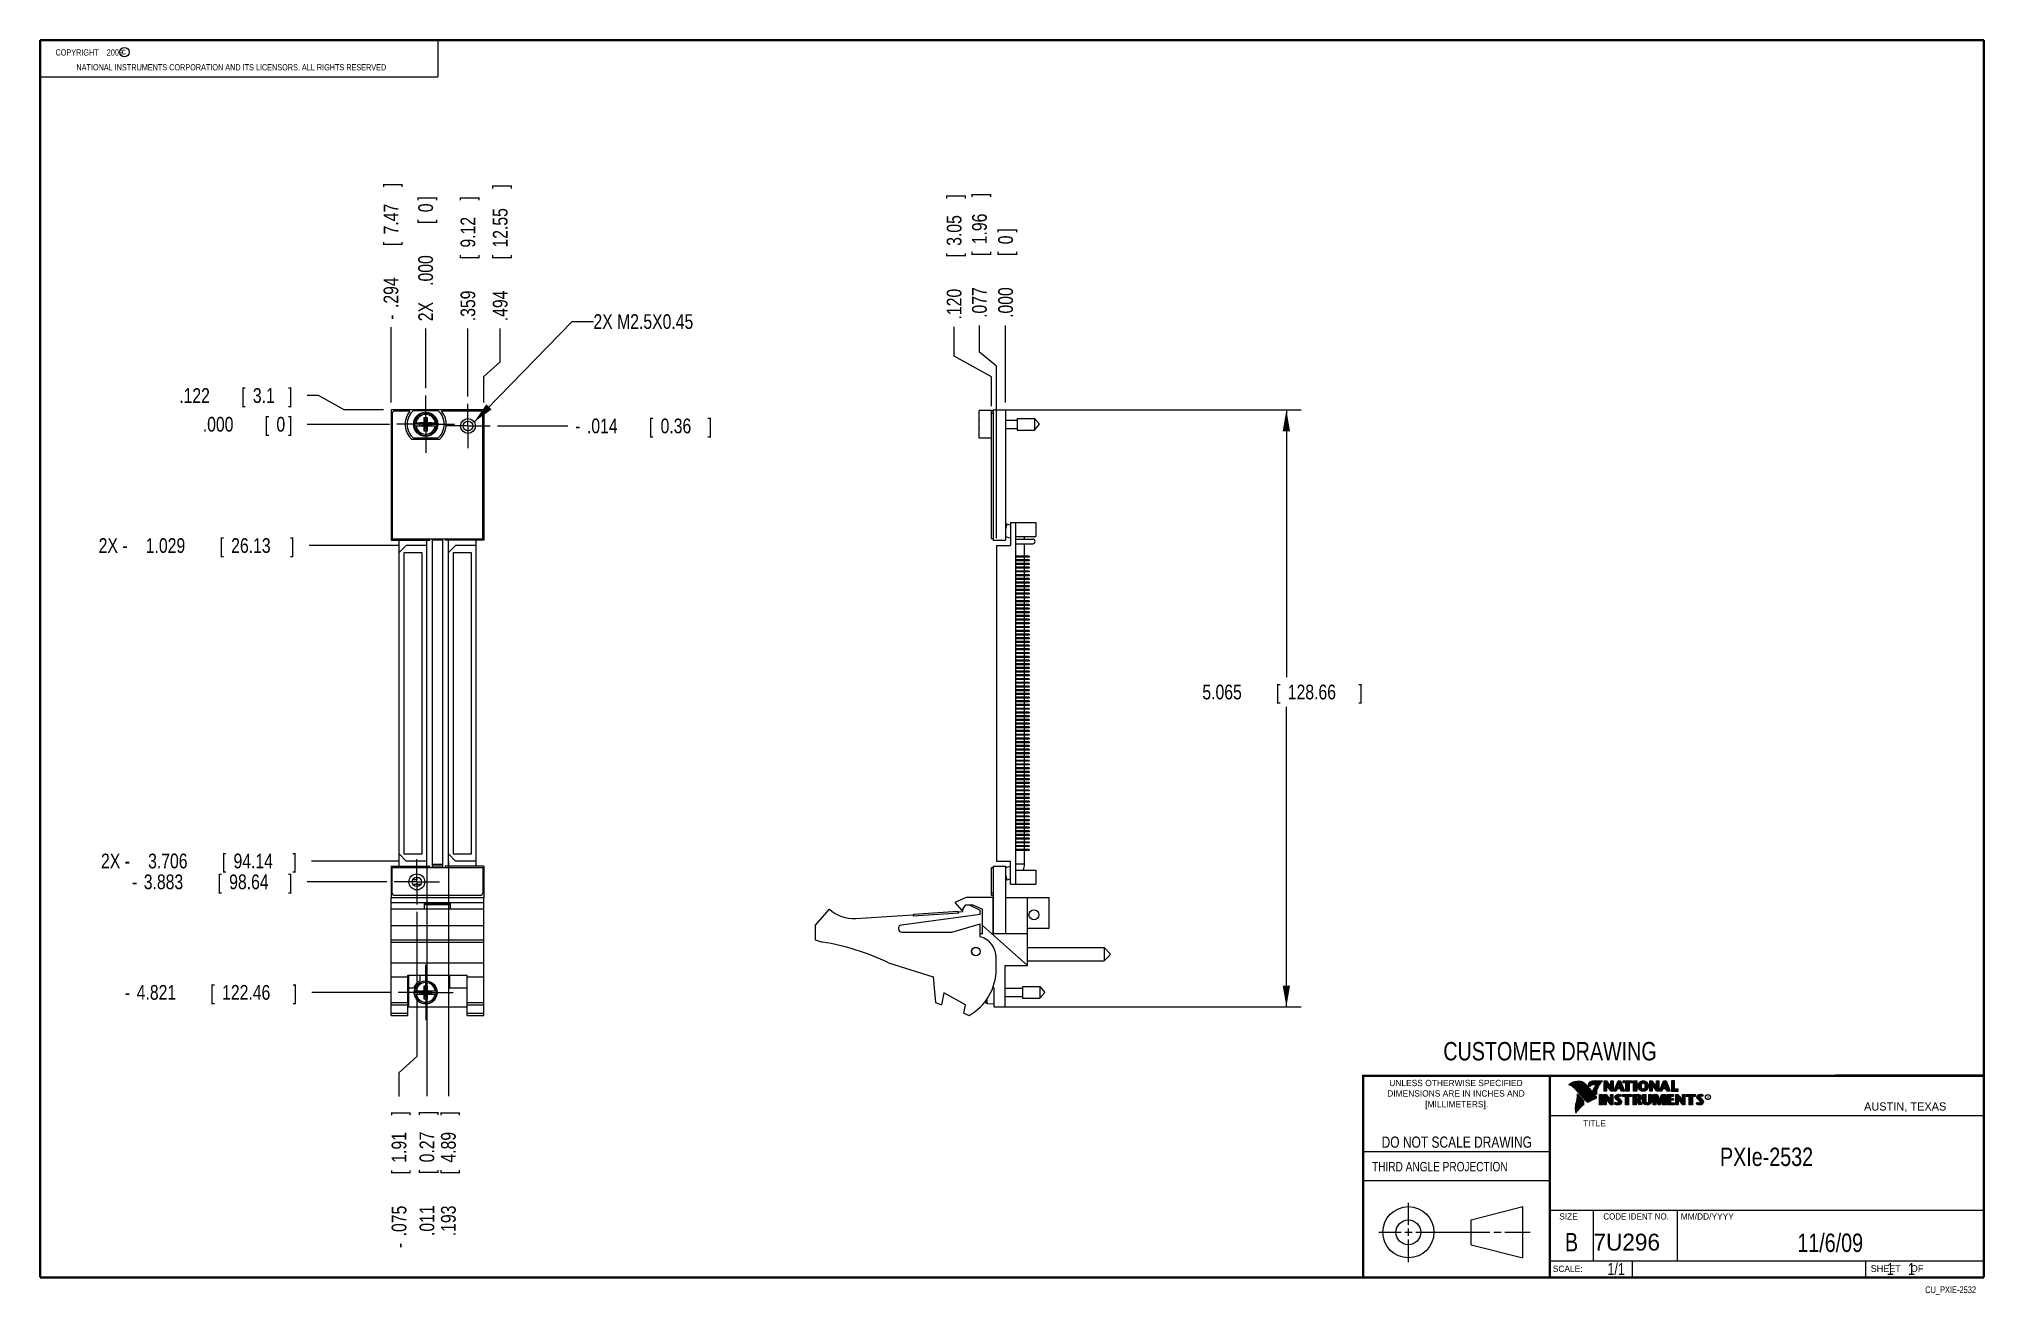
# Model space of a CAD drawing. Header units: inches. Extents: x 0.2 to 16.8, y 0.1 to 10.8.
import ezdxf
from ezdxf.enums import TextEntityAlignment as Align

# ---------------------------------------------------------------- set-up
doc = ezdxf.new("R2010")
doc.units = ezdxf.units.IN
doc.header["$LTSCALE"] = 0.935
doc.header["$MEASUREMENT"] = 0
doc.linetypes.add('CENTER', pattern=[0.6, 0.375, -0.075, 0.075, -0.075])
doc.layers.get('0').update_dxf_attribs({"linetype": 'CONTINUOUS'})
for name, color, linetype in [('DEFAULT_1', 7, 'CENTER'), ('DETAIL', 7, 'CONTINUOUS'), ('DIMENSIONS', 7, 'CONTINUOUS')]:
    doc.layers.add(name, color=color, linetype=linetype)
doc.styles.get("Standard").update_dxf_attribs({"font": 'txt', "width": 0.8})
doc.dimstyles.new('DIMSTYLE_1', dxfattribs={"dimtxt": 0.125, "dimasz": 0.18, "dimexe": 0.18, "dimexo": 0.0625, "dimgap": 0.09, "dimtad": 0, "dimtih": 1, "dimtoh": 1, "dimdec": 3, "dimzin": 4, "dimdsep": 46, "dimtxsty": 'STANDARD', "dimblk": '_FILLED', "dimblk1": '_FILLED', "dimblk2": '_FILLED', "dimcen": 0.09, "dimadec": 0, "dimazin": 0, "dimtp": 0.001, "dimtm": 0.001, "dimtfac": 1, "dimtdec": 3, "dimtofl": 0, "dimtmove": 0, "dimatfit": 3, "dimldrblk": '_FILLED', "dimfxl": 1, "dimtolj": 1, "dimtzin": 4, "dimarcsym": 0})
doc.dimstyles.new('DIMSTYLE_2', dxfattribs={"dimtxt": 0.125, "dimasz": 0.18, "dimexe": 0.18, "dimexo": 0.0625, "dimgap": 0.09, "dimtad": 0, "dimtih": 1, "dimtoh": 1, "dimdec": 3, "dimzin": 4, "dimdsep": 46, "dimtxsty": 'STANDARD', "dimblk": '_FILLED', "dimblk1": '_FILLED', "dimblk2": '_FILLED', "dimcen": 0.09, "dimadec": 0, "dimazin": 0, "dimtp": 0.001, "dimtm": 0.001, "dimtfac": 1, "dimtdec": 3, "dimtofl": 0, "dimtmove": 0, "dimatfit": 3, "dimldrblk": '_FILLED', "dimfxl": 1, "dimtolj": 1, "dimtzin": 4, "dimarcsym": 0})

msp = doc.modelspace()

# ---------------------------------------------------------------- texts
at = {"color": 2, "linetype": 'CONTINUOUS', "width": 0.8}
for s, height, p in [('c', 0.053, (0.946, 10.6363)), ('NATIONAL INSTRUMENTS CORPORATION AND ITS LICENSORS. ALL RIGHTS RESERVED', 0.053, (0.5583, 10.5016)), ('THIRD ANGLE PROJECTION', 0.08, (11.5564, 1.1584))]:
    msp.add_text(s, height=height, dxfattribs=at).set_placement(p)
at = {"color": 7, "linetype": 'CONTINUOUS', "width": 0.8}
for s, height, p in [('CUSTOMER DRAWING', 0.15625, (13.0668, 2.1001)), ('DO NOT SCALE DRAWING', 0.095, (12.2754, 1.3592)), ('B', 0.1562, (13.2497, 0.4798))]:
    msp.add_text(s, height=height, dxfattribs=at).set_placement(p, align=Align.CENTER)
at = {"color": 2, "linetype": 'CONTINUOUS'}
for s, p in [('DIMENSIONS ARE IN INCHES AND', (12.2688, 1.7933)), ('UNLESS OTHERWISE SPECIFIED', (12.2688, 1.8819)), ('[MILLIMETERS].', (12.2746, 1.7015))]:
    msp.add_text(s, height=0.053254, dxfattribs=at).set_placement(p, align=Align.CENTER)
for s, height, p in [('R', 0.0217, (14.3971, 1.7782)), ('AUSTIN, TEXAS', 0.069617, (15.7327, 1.6745)), ('TITLE', 0.05325, (13.3474, 1.5397)), ('SIZE', 0.05325, (13.1451, 0.7494)), ('MM/DD/YYYY', 0.05325, (14.1765, 0.7494)), ('SCALE:', 0.05325, (13.0904, 0.3053)), ('SHEET    OF', 0.057262, (15.7892, 0.3052))]:
    msp.add_text(s, height=height, dxfattribs=at).set_placement(p)
at = {"color": 2, "linetype": 'CONTINUOUS', "width": 0.95}
msp.add_text('CODE IDENT NO.', height=0.053254, dxfattribs=at).set_placement((13.7978, 0.7494), align=Align.CENTER)
at = {"color": 7, "linetype": 'CONTINUOUS'}
msp.add_text('7U296', height=0.14316, dxfattribs=at).set_placement((13.4363, 0.4866))
at = {"color": 7, "linetype": 'CONTINUOUS', "width": 0.8}
msp.add_text('1/1', height=0.1, dxfattribs=at).set_placement((13.7025, 0.2805), align=Align.RIGHT)
at = {"color": 2, "linetype": 'CONTINUOUS', "width": 0.8}
msp.add_text('CU_PXIE-2532', height=0.057262, dxfattribs=at).set_placement((16.6837, 0.1254), align=Align.RIGHT)
at = {"color": 2, "linetype": 'CONTINUOUS', "insert": (0.3125, 10.6805), "char_height": 0.053, "width": 0.8904, "attachment_point": 1}
msp.add_mtext('    COPYRIGHT    2009', dxfattribs=at)
at = {"color": 7, "linetype": 'CONTINUOUS'}
for s, insert, char_height, width, attachment_point in [('PXIe-2532\\P ', (14.9051, 1.3603), 0.15625, 1.125, 2), ('11/6/09 ', (15.4455, 0.6307), 0.15625, 1, 2), ('    1    1', (15.8075, 0.3805), 0.1, 0.8, 1)]:
    msp.add_mtext(s, dxfattribs=dict(at, insert=insert, char_height=char_height, width=width, attachment_point=attachment_point))
at = {"layer": 'DETAIL', "color": 2, "linetype": 'CONTINUOUS', "width": 0.8}
msp.add_text('2X M2.5X0.45', height=0.125, dxfattribs=at).set_placement((4.947, 8.3078))

# ---------------------------------------------------------------- blocks, each defined once
blk = doc.blocks.new('_FILLED')
at = {"color": 0, "linetype": 'BYBLOCK'}
blk.add_solid([(0, 0), (-1, 0.174), (-1, -0.174)], dxfattribs=at)
blk = doc.blocks.new('*D0')
at = {"layer": 'DIMENSIONS', "color": 2, "linetype": 'CONTINUOUS'}
for p, q in [((8.403, 7.62), (10.954, 7.62)), ((10.829, 7.62), (10.829, 5.352)), ((10.829, 2.555), (10.829, 5.102)), ((8.408, 2.555), (10.954, 2.555))]:
    blk.add_line(p, q, dxfattribs=at)
at = {"layer": 'DIMENSIONS', "color": 2, "linetype": 'CONTINUOUS', "xscale": 0.18, "yscale": 0.18, "zscale": 0.18}
for p, rotation in [((10.829, 7.62), 90), ((10.829, 2.555), 270)]:
    blk.add_blockref('_FILLED', p, dxfattribs=dict(at, rotation=rotation))
at = {"layer": 'DIMENSIONS', "color": 2, "linetype": 'CONTINUOUS', "width": 0.8}
for s, p in [('5.065', (10.116, 5.164)), ('[', (10.741, 5.164)), ('128.66', (10.841, 5.164)), (']', (11.441, 5.164))]:
    blk.add_text(s, height=0.125, dxfattribs=at).set_placement(p)
blk = doc.blocks.new('*D1')
at = {"layer": 'DIMENSIONS', "color": 2, "linetype": 'CONTINUOUS'}
for p, q in [((8.224, 8.11), (8.224, 8.338)), ((8.368, 7.991), (8.224, 8.11)), ((8.368, 6.532), (8.368, 7.991))]:
    blk.add_line(p, q, dxfattribs=at)
at = {"layer": 'DIMENSIONS', "color": 2, "linetype": 'CONTINUOUS', "width": 0.8}
for s, p in [(']', (8.286, 9.426)), ('1.96', (8.286, 9.026)), ('[', (8.286, 8.926)), ('.077', (8.286, 8.401))]:
    blk.add_text(s, height=0.125, rotation=90, dxfattribs=at).set_placement(p)
blk = doc.blocks.new('*D2')
at = {"layer": 'DIMENSIONS', "color": 2, "linetype": 'CONTINUOUS'}
for p, q in [((8.008, 8.077), (8.008, 8.325)), ((8.325, 7.9), (8.008, 8.077)), ((8.325, 7.653), (8.325, 7.9))]:
    blk.add_line(p, q, dxfattribs=at)
at = {"layer": 'DIMENSIONS', "color": 2, "linetype": 'CONTINUOUS', "width": 0.8}
for s, p in [(']', (8.071, 9.413)), ('3.05', (8.071, 9.013)), ('[', (8.071, 8.913)), ('.120', (8.071, 8.388))]:
    blk.add_text(s, height=0.125, rotation=90, dxfattribs=at).set_placement(p)
blk = doc.blocks.new('*D3')
at = {"layer": 'DIMENSIONS', "color": 2, "linetype": 'CONTINUOUS'}
blk.add_line((8.445, 7.683), (8.445, 8.338), dxfattribs=at)
at = {"layer": 'DIMENSIONS', "color": 2, "linetype": 'CONTINUOUS', "width": 0.8}
for s, p in [(']', (8.508, 9.126)), ('0', (8.508, 9.026)), ('[', (8.508, 8.926)), ('.000', (8.508, 8.401))]:
    blk.add_text(s, height=0.125, rotation=90, dxfattribs=at).set_placement(p)
blk = doc.blocks.new('*D4')
at = {"layer": 'DIMENSIONS', "color": 2, "linetype": 'CONTINUOUS'}
for p, q in [((2.613, 7.742), (2.518, 7.742)), ((2.831, 7.62), (2.613, 7.742)), ((3.166, 7.62), (2.831, 7.62))]:
    blk.add_line(p, q, dxfattribs=at)
at = {"layer": 'DIMENSIONS', "color": 2, "linetype": 'CONTINUOUS', "width": 0.8}
for s, p in [('.122', (1.431, 7.68)), ('[', (1.956, 7.68)), ('3.1', (2.056, 7.68)), (']', (2.356, 7.68))]:
    blk.add_text(s, height=0.125, dxfattribs=at).set_placement(p)
blk = doc.blocks.new('*D5')
at = {"layer": 'DIMENSIONS', "color": 2, "linetype": 'CONTINUOUS'}
blk.add_line((4.132, 7.484), (4.73, 7.484), dxfattribs=at)
at = {"layer": 'DIMENSIONS', "color": 2, "linetype": 'CONTINUOUS', "width": 0.8}
for s, p in [('-', (4.792, 7.422)), ('.014', (4.892, 7.422)), ('[', (5.417, 7.422)), ('0.36', (5.517, 7.422)), (']', (5.917, 7.422))]:
    blk.add_text(s, height=0.125, dxfattribs=at).set_placement(p)
blk = doc.blocks.new('*D6')
at = {"layer": 'DIMENSIONS', "color": 2, "linetype": 'CONTINUOUS'}
blk.add_line((3.296, 6.47), (2.535, 6.47), dxfattribs=at)
at = {"layer": 'DIMENSIONS', "color": 2, "linetype": 'CONTINUOUS', "width": 0.8}
for s, p in [('2X -', (0.747, 6.407)), ('1.029', (1.147, 6.407)), ('[', (1.772, 6.407)), ('26.13', (1.872, 6.407)), (']', (2.372, 6.407))]:
    blk.add_text(s, height=0.125, dxfattribs=at).set_placement(p)
blk = doc.blocks.new('*D7')
at = {"layer": 'DIMENSIONS', "color": 2, "linetype": 'CONTINUOUS'}
blk.add_line((3.296, 3.792), (2.554, 3.792), dxfattribs=at)
at = {"layer": 'DIMENSIONS', "color": 2, "linetype": 'CONTINUOUS', "width": 0.8}
for s, p in [('2X -', (0.767, 3.73)), ('3.706', (1.167, 3.73)), ('[', (1.792, 3.73)), ('94.14', (1.892, 3.73)), (']', (2.392, 3.73))]:
    blk.add_text(s, height=0.125, dxfattribs=at).set_placement(p)
blk = doc.blocks.new('*D8')
at = {"layer": 'DIMENSIONS', "color": 2, "linetype": 'CONTINUOUS'}
blk.add_line((3.193, 3.615), (2.518, 3.615), dxfattribs=at)
at = {"layer": 'DIMENSIONS', "color": 2, "linetype": 'CONTINUOUS', "width": 0.8}
for s, p in [('3.883', (1.13, 3.553)), ('[', (1.755, 3.553)), ('98.64', (1.855, 3.553)), (']', (2.355, 3.553)), ('-', (1.03, 3.553))]:
    blk.add_text(s, height=0.125, dxfattribs=at).set_placement(p)
blk = doc.blocks.new('*D9')
at = {"layer": 'DIMENSIONS', "color": 2, "linetype": 'CONTINUOUS'}
blk.add_line((3.226, 2.677), (2.557, 2.677), dxfattribs=at)
at = {"layer": 'DIMENSIONS', "color": 2, "linetype": 'CONTINUOUS', "width": 0.8}
for s, p in [('-', (0.97, 2.615)), ('4.821', (1.07, 2.615)), ('[', (1.695, 2.615)), ('122.46', (1.795, 2.615)), (']', (2.395, 2.615))]:
    blk.add_text(s, height=0.125, dxfattribs=at).set_placement(p)
blk = doc.blocks.new('*D10')
at = {"layer": 'DIMENSIONS', "color": 2, "linetype": 'CONTINUOUS'}
blk.add_line((3.217, 7.498), (2.518, 7.498), dxfattribs=at)
at = {"layer": 'DIMENSIONS', "color": 2, "linetype": 'CONTINUOUS', "width": 0.8}
for s, p in [('.000', (1.631, 7.436)), ('[', (2.156, 7.436)), ('0', (2.256, 7.436)), (']', (2.356, 7.436))]:
    blk.add_text(s, height=0.125, dxfattribs=at).set_placement(p)
blk = doc.blocks.new('*D11')
at = {"layer": 'DIMENSIONS', "color": 2, "linetype": 'CONTINUOUS'}
blk.add_line((3.882, 7.734), (3.882, 8.311), dxfattribs=at)
at = {"layer": 'DIMENSIONS', "color": 2, "linetype": 'CONTINUOUS', "width": 0.8}
for s, p in [(']', (3.944, 9.398)), ('9.12', (3.944, 8.998)), ('[', (3.944, 8.898)), ('.359', (3.944, 8.373))]:
    blk.add_text(s, height=0.125, rotation=90, dxfattribs=at).set_placement(p)
blk = doc.blocks.new('*D12')
at = {"layer": 'DIMENSIONS', "color": 2, "linetype": 'CONTINUOUS'}
for p, q in [((4.156, 8.029), (4.156, 8.311)), ((4.017, 7.903), (4.156, 8.029)), ((4.017, 7.683), (4.017, 7.903))]:
    blk.add_line(p, q, dxfattribs=at)
at = {"layer": 'DIMENSIONS', "color": 2, "linetype": 'CONTINUOUS', "width": 0.8}
for s, p in [(']', (4.218, 9.498)), ('12.55', (4.218, 8.998)), ('[', (4.218, 8.898)), ('.494', (4.218, 8.373))]:
    blk.add_text(s, height=0.125, rotation=90, dxfattribs=at).set_placement(p)
blk = doc.blocks.new('*D13')
at = {"layer": 'DIMENSIONS', "color": 2, "linetype": 'CONTINUOUS'}
blk.add_line((3.229, 7.683), (3.229, 8.323), dxfattribs=at)
at = {"layer": 'DIMENSIONS', "color": 2, "linetype": 'CONTINUOUS', "width": 0.8}
for s, p in [(']', (3.291, 9.51)), ('7.47', (3.291, 9.11)), ('[', (3.291, 9.01)), ('.294', (3.291, 8.485)), ('-', (3.291, 8.385))]:
    blk.add_text(s, height=0.125, rotation=90, dxfattribs=at).set_placement(p)
blk = doc.blocks.new('*D14')
at = {"layer": 'DIMENSIONS', "color": 2, "linetype": 'CONTINUOUS'}
blk.add_line((3.716, 3.79), (3.716, 1.796), dxfattribs=at)
at = {"layer": 'DIMENSIONS', "color": 2, "linetype": 'CONTINUOUS', "width": 0.8}
for s, p in [(']', (3.778, 1.633)), ('4.89', (3.778, 1.233)), ('[', (3.778, 1.133)), ('.193', (3.778, 0.608))]:
    blk.add_text(s, height=0.125, rotation=90, dxfattribs=at).set_placement(p)
blk = doc.blocks.new('*D15')
at = {"layer": 'DIMENSIONS', "color": 2, "linetype": 'CONTINUOUS'}
blk.add_line((3.534, 3.73), (3.534, 1.798), dxfattribs=at)
at = {"layer": 'DIMENSIONS', "color": 2, "linetype": 'CONTINUOUS', "width": 0.8}
for s, p in [(']', (3.596, 1.635)), ('0.27', (3.596, 1.235)), ('[', (3.596, 1.135)), ('.011', (3.596, 0.61))]:
    blk.add_text(s, height=0.125, rotation=90, dxfattribs=at).set_placement(p)
blk = doc.blocks.new('*D16')
at = {"layer": 'DIMENSIONS', "color": 2, "linetype": 'CONTINUOUS'}
for p, q in [((3.448, 3.36), (3.448, 2.133)), ((3.448, 2.133), (3.296, 1.995)), ((3.296, 1.995), (3.296, 1.795))]:
    blk.add_line(p, q, dxfattribs=at)
at = {"layer": 'DIMENSIONS', "color": 2, "linetype": 'CONTINUOUS', "width": 0.8}
for s, p in [(']', (3.359, 1.632)), ('1.91', (3.359, 1.232)), ('[', (3.359, 1.132)), ('.075', (3.359, 0.607)), ('-', (3.359, 0.507))]:
    blk.add_text(s, height=0.125, rotation=90, dxfattribs=at).set_placement(p)
blk = doc.blocks.new('*D17')
at = {"layer": 'DIMENSIONS', "color": 2, "linetype": 'CONTINUOUS'}
blk.add_line((3.523, 7.804), (3.523, 8.311), dxfattribs=at)
at = {"layer": 'DIMENSIONS', "color": 2, "linetype": 'CONTINUOUS', "width": 0.8}
for s, p in [(']', (3.585, 9.398)), ('0', (3.585, 9.298)), ('[', (3.585, 9.198)), ('.000', (3.585, 8.673)), ('2X ', (3.585, 8.373))]:
    blk.add_text(s, height=0.125, rotation=90, dxfattribs=at).set_placement(p)

# ---------------------------------------------------------------- dimensions: what is measured, and where the dimension line sits
at = {"layer": 'DIMENSIONS', "color": 2, "linetype": 'CONTINUOUS'}
for feature_location, offset, dtype, origin, text, picture, middle in [((3.229, 7.6828), (0, 0.6402), 1, (3.523, 7.7418), '-<>', '*D13', (3.229, 8.998)), ((3.5229508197, 7.8043066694), (0, 0.5064976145), 1, (3.5229508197, 7.7418066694), '2X <>', '*D17', (3.5229508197, 8.9358042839)), ((3.2962, 6.4696), (-0.7615, 0), 0, (3.2795, 7.4983), '2X -<>', '*D6', (1.6096, 6.4696)), ((3.2962, 3.7921), (-0.742, 0), 0, (3.2795, 7.4983), '2X -<>', '*D7', (1.6291, 3.7921)), ((3.2265, 2.677), (-0.6693, 0), 0, (3.2795, 7.4983), '-<>', '*D9', (1.7322, 2.677)), ((3.193, 3.615), (-0.6754, 0), 0, (3.2795, 7.4983), '-<>', '*D8', (1.7425, 3.615)), ((3.448, 3.36), (-0.1519, -1.5655), 0, (3.523, 7.4983), '-<>', '*D16', (3.2961, 1.1195)), ((4.132, 7.484), (0.5978, 0), 0, (3.523, 7.4983), '-<>', '*D5', (5.4048, 7.484))]:
    dim = msp.add_ordinate_dim(feature_location=feature_location, offset=offset, dtype=dtype, origin=origin, text=text, dimstyle='DIMSTYLE_2', dxfattribs=at)
    dim.commit()
    dim.dimension.update_dxf_attribs({"geometry": picture, "text_midpoint": middle})
for feature_location, offset, dtype, origin, picture, middle in [((4.017, 7.6828), (0.1388, 0.628), 0, (3.523, 7.7418), '*D12', (4.1557, 8.9858)), ((3.882, 7.734), (0, 0.5768), 1, (3.523, 7.7418), '*D11', (3.882, 8.9358)), ((8.3254136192, 7.6528066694), (-0.3170103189, 0.6725994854), 0, (8.4454136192, 7.6203066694), '*D2', (8.0084033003, 8.9504061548)), ((8.3684, 6.5321), (-0.1445, 1.806), 0, (8.4454, 7.6203), '*D1', (8.2239, 8.9631)), ((8.4454136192, 7.6828066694), (0, 0.6552748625), 1, (8.4454136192, 7.6203066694), '*D3', (8.4454136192, 8.8130815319)), ((3.1665, 7.6203), (-0.648, 0.1219), 0, (3.2795, 7.4983), '*D4', (1.9434, 7.7422)), ((3.2169508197, 7.4983066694), (-0.6985259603, 0), 0, (3.2794508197, 7.4983066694), '*D10', (2.0434248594, 7.4983066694)), ((3.5337, 3.7296), (0, -1.9318), 1, (3.523, 7.4983), '*D15', (3.5337, 1.1728)), ((3.7157, 3.7896), (0, -1.9936), 1, (3.523, 7.4983), '*D14', (3.7157, 1.1709))]:
    dim = msp.add_ordinate_dim(feature_location=feature_location, offset=offset, dtype=dtype, origin=origin, dimstyle='DIMSTYLE_2', dxfattribs=at)
    dim.commit()
    dim.dimension.update_dxf_attribs({"geometry": picture, "text_midpoint": middle})
dim = msp.add_linear_dim(base=(10.8287, 2.555), p1=(8.4029, 7.6203), p2=(8.4079, 2.555), angle=270, dimstyle='DIMSTYLE_1', dxfattribs=at)
dim.commit()
dim.dimension.update_dxf_attribs({"geometry": '*D0', "text_midpoint": (10.8287, 5.2265), "dimtype": 160})

# ---------------------------------------------------------------- linework, layer by layer
at = {"color": 2, "linetype": 'CONTINUOUS'}
for p, q in [((0.25, 10.7586), (3.625, 10.7586)), ((0.25, 10.7586), (0.25, 10.4456)), ((3.625, 10.7586), (3.625, 10.4456)), ((0.25, 10.4456), (3.625, 10.4456)), ((13.0652, 1.9695), (16.745, 1.9695)), ((13.0652, 1.9695), (13.0652, 0.2605)), ((13.2311, 1.8934), (13.2311, 1.8949)), ((13.2347, 1.8921), (13.2347, 1.8972)), ((13.2382, 1.8907), (13.2382, 1.8994)), ((13.2418, 1.8892), (13.2418, 1.9015)), ((13.2453, 1.8876), (13.2453, 1.9035)), ((13.2489, 1.8858), (13.2489, 1.9054)), ((13.2524, 1.8839), (13.2524, 1.9069)), ((13.256, 1.8818), (13.256, 1.9084)), ((13.2596, 1.8796), (13.2596, 1.9098)), ((13.2631, 1.8772), (13.2631, 1.9111)), ((13.2667, 1.8747), (13.2667, 1.9124)), ((13.2702, 1.872), (13.2702, 1.9135)), ((13.2738, 1.869), (13.2738, 1.9146)), ((13.2773, 1.8658), (13.2773, 1.9155)), ((13.2809, 1.8624), (13.2809, 1.9164)), ((13.2844, 1.8587), (13.2844, 1.9173)), ((13.288, 1.8549), (13.288, 1.9181)), ((13.2915, 1.851), (13.2915, 1.9188)), ((13.2951, 1.8471), (13.2951, 1.9194)), ((13.2987, 1.8431), (13.2987, 1.9198)), ((13.3022, 1.8391), (13.3022, 1.92)), ((13.3058, 1.8351), (13.3058, 1.9201)), ((13.3093, 1.8311), (13.3093, 1.9201)), ((13.3129, 1.827), (13.3129, 1.9199)), ((13.3164, 1.8229), (13.3164, 1.9196)), ((13.32, 1.8188), (13.32, 1.9192)), ((13.3235, 1.8146), (13.3235, 1.9186)), ((13.3271, 1.8104), (13.3271, 1.9179)), ((13.3306, 1.8062), (13.3306, 1.9172)), ((13.3342, 1.802), (13.3342, 1.9163)), ((13.3378, 1.7978), (13.3378, 1.9151)), ((13.3413, 1.7937), (13.3413, 1.9138)), ((13.3449, 1.7897), (13.3449, 1.9122)), ((13.3484, 1.7856), (13.3484, 1.9103)), ((13.352, 1.7817), (13.352, 1.9081)), ((13.3555, 1.7778), (13.3555, 1.9055)), ((13.3591, 1.7739), (13.3591, 1.9026)), ((13.3626, 1.7701), (13.3626, 1.8991)), ((13.3662, 1.7663), (13.3662, 1.8952)), ((13.3697, 1.7625), (13.3697, 1.8915)), ((13.3733, 1.7588), (13.3733, 1.8878)), ((13.3769, 1.7556), (13.3769, 1.8841)), ((13.3804, 1.7529), (13.3804, 1.8803)), ((13.384, 1.7512), (13.384, 1.8766)), ((13.3875, 1.7509), (13.3875, 1.8728)), ((13.4022, 1.878), (13.3901, 1.8922)), ((13.3911, 1.7518), (13.3911, 1.8691)), ((13.4029, 1.881), (13.3927, 1.893)), ((13.3946, 1.8908), (13.3946, 1.8999)), ((13.3946, 1.7533), (13.3946, 1.8653)), ((13.3982, 1.8866), (13.3982, 1.9062)), ((13.3982, 1.7548), (13.3982, 1.8615)), ((13.4017, 1.8824), (13.4017, 1.9101)), ((13.4017, 1.7563), (13.4017, 1.8574)), ((13.4053, 1.8823), (13.4053, 1.9129)), ((13.4053, 1.7578), (13.4053, 1.8531)), ((13.4088, 1.8844), (13.4088, 1.915)), ((13.4088, 1.7593), (13.4088, 1.8488)), ((13.4124, 1.887), (13.4124, 1.9167)), ((13.4124, 1.7609), (13.4124, 1.8445)), ((13.4159, 1.89), (13.4159, 1.9182)), ((13.4159, 1.7625), (13.4159, 1.8402)), ((13.4195, 1.8937), (13.4195, 1.9193)), ((13.4195, 1.7641), (13.4195, 1.8359)), ((13.4231, 1.8964), (13.4231, 1.9203)), ((13.4231, 1.7657), (13.4231, 1.8316)), ((13.4266, 1.8982), (13.4266, 1.9209)), ((13.4266, 1.7674), (13.4266, 1.8273)), ((13.4302, 1.8995), (13.4302, 1.9214)), ((13.4302, 1.7691), (13.4302, 1.823)), ((13.4414, 1.8328), (13.4319, 1.8437)), ((13.4337, 1.8997), (13.4337, 1.922)), ((13.4337, 1.7708), (13.4337, 1.8187)), ((13.4433, 1.8344), (13.4349, 1.844)), ((13.4373, 1.8991), (13.4373, 1.9224)), ((13.4373, 1.8413), (13.4373, 1.8491)), ((13.4408, 1.898), (13.4408, 1.9228)), ((13.4408, 1.8372), (13.4408, 1.8572)), ((13.4444, 1.8972), (13.4444, 1.9231)), ((13.4444, 1.8331), (13.4444, 1.8665)), ((13.4479, 1.8969), (13.4479, 1.9234)), ((13.4479, 1.8288), (13.4479, 1.873)), ((13.4515, 1.8966), (13.4515, 1.9236)), ((13.4515, 1.8247), (13.4515, 1.8764)), ((13.4529, 1.9261), (13.5132, 1.9271)), ((13.453, 1.9236), (13.5067, 1.9245)), ((13.455, 1.8965), (13.455, 1.9237)), ((13.455, 1.8207), (13.455, 1.878)), ((13.4586, 1.8964), (13.4586, 1.9237)), ((13.4586, 1.8303), (13.4586, 1.879)), ((13.4622, 1.8957), (13.4622, 1.9238)), ((13.4622, 1.8535), (13.4622, 1.8795)), ((13.4657, 1.8935), (13.4657, 1.9238)), ((13.4657, 1.8636), (13.4657, 1.8798)), ((13.4693, 1.872), (13.4693, 1.9239)), ((13.4728, 1.8794), (13.4728, 1.9239)), ((13.4764, 1.8859), (13.4764, 1.924)), ((13.4799, 1.8919), (13.4799, 1.924)), ((13.4835, 1.8973), (13.4835, 1.9241)), ((13.487, 1.9023), (13.487, 1.9242)), ((13.4906, 1.9069), (13.4906, 1.9242)), ((13.4941, 1.9112), (13.4941, 1.9243)), ((13.4977, 1.9153), (13.4977, 1.9243)), ((13.5013, 1.9191), (13.5013, 1.9244)), ((13.5261, 1.9263), (13.5451, 1.9263)), ((13.5261, 1.839), (13.5261, 1.9263)), ((13.5466, 1.839), (13.5261, 1.839)), ((13.5286, 1.9237), (13.5439, 1.9237)), ((13.5286, 1.8415), (13.5286, 1.9237)), ((13.5441, 1.8415), (13.5286, 1.8415)), ((13.5332, 1.8415), (13.5332, 1.9237)), ((13.5367, 1.8415), (13.5367, 1.9237)), ((13.5402, 1.8415), (13.5402, 1.9237)), ((13.5441, 1.8976), (13.5437, 1.9237)), ((13.5439, 1.9237), (13.5854, 1.869)), ((13.5873, 1.8415), (13.5441, 1.8976)), ((13.5441, 1.8976), (13.5441, 1.8415)), ((13.5451, 1.9263), (13.5829, 1.8765)), ((13.586, 1.839), (13.5466, 1.8902)), ((13.5466, 1.8902), (13.5466, 1.839)), ((13.5471, 1.8936), (13.5471, 1.9194)), ((13.5506, 1.8891), (13.5506, 1.9149)), ((13.5541, 1.8846), (13.5541, 1.9103)), ((13.5576, 1.8801), (13.5576, 1.9057)), ((13.561, 1.8756), (13.561, 1.9011)), ((13.5645, 1.8711), (13.5645, 1.8965)), ((13.568, 1.8665), (13.568, 1.8919)), ((13.5715, 1.862), (13.5715, 1.8874)), ((13.575, 1.8575), (13.575, 1.8828)), ((13.5784, 1.853), (13.5784, 1.8782)), ((13.5819, 1.8485), (13.5819, 1.8736)), ((13.5829, 1.9263), (13.6036, 1.9263)), ((13.5829, 1.8765), (13.5829, 1.9263)), ((13.5854, 1.9237), (13.6011, 1.9237)), ((13.5854, 1.869), (13.5854, 1.9237)), ((13.5854, 1.844), (13.5854, 1.869)), ((13.6036, 1.839), (13.586, 1.839)), ((13.6011, 1.8415), (13.5873, 1.8415)), ((13.5889, 1.8415), (13.5889, 1.9237)), ((13.5923, 1.8415), (13.5923, 1.9237)), ((13.5958, 1.8415), (13.5958, 1.9237)), ((13.5993, 1.8415), (13.5993, 1.9237)), ((13.6011, 1.9237), (13.6011, 1.8415)), ((13.6036, 1.9263), (13.6036, 1.839)), ((13.6088, 1.839), (13.6444, 1.9262)), ((13.6294, 1.839), (13.6088, 1.839)), ((13.6125, 1.8415), (13.6461, 1.9237)), ((13.6277, 1.8415), (13.6125, 1.8415)), ((13.6167, 1.8415), (13.6167, 1.8516)), ((13.6201, 1.8415), (13.6201, 1.8601)), ((13.6236, 1.8415), (13.6236, 1.8686)), ((13.6271, 1.8415), (13.6271, 1.8771)), ((13.6361, 1.8623), (13.6277, 1.8415)), ((13.6378, 1.8598), (13.6294, 1.839)), ((13.6306, 1.8486), (13.6306, 1.8857)), ((13.634, 1.8573), (13.634, 1.8942)), ((13.6665, 1.8623), (13.6361, 1.8623)), ((13.6375, 1.8623), (13.6375, 1.9027)), ((13.6647, 1.8598), (13.6378, 1.8598)), ((13.6388, 1.8711), (13.65, 1.9073)), ((13.6639, 1.8711), (13.6388, 1.8711)), ((13.641, 1.8781), (13.641, 1.9112)), ((13.641, 1.8623), (13.641, 1.8711)), ((13.6423, 1.8736), (13.6519, 1.9048)), ((13.6606, 1.8736), (13.6423, 1.8736)), ((13.6444, 1.9262), (13.6664, 1.9262)), ((13.6445, 1.8893), (13.6445, 1.9197)), ((13.6445, 1.8623), (13.6445, 1.8711)), ((13.6461, 1.9237), (13.6647, 1.9237)), ((13.6479, 1.9006), (13.6479, 1.9237)), ((13.6479, 1.8623), (13.6479, 1.8711)), ((13.65, 1.9073), (13.6541, 1.9073)), ((13.6514, 1.9073), (13.6514, 1.9237)), ((13.6514, 1.8623), (13.6514, 1.8711)), ((13.6519, 1.9048), (13.6521, 1.9048)), ((13.6521, 1.9048), (13.6606, 1.8736)), ((13.6541, 1.9073), (13.6639, 1.8711)), ((13.6549, 1.9043), (13.6549, 1.9237)), ((13.6549, 1.8623), (13.6549, 1.8711)), ((13.6584, 1.8915), (13.6584, 1.9237)), ((13.6584, 1.8623), (13.6584, 1.8711)), ((13.6618, 1.8787), (13.6618, 1.9237)), ((13.6618, 1.8623), (13.6618, 1.8711)), ((13.6647, 1.9237), (13.6959, 1.8415)), ((13.6717, 1.839), (13.6647, 1.8598)), ((13.6653, 1.8623), (13.6653, 1.922)), ((13.6664, 1.9262), (13.6995, 1.839)), ((13.6735, 1.8415), (13.6665, 1.8623)), ((13.6688, 1.8555), (13.6688, 1.9128)), ((13.6995, 1.839), (13.6717, 1.839)), ((13.6723, 1.8452), (13.6723, 1.9037)), ((13.6959, 1.8415), (13.6735, 1.8415)), ((13.6757, 1.8415), (13.6757, 1.8945)), ((13.6792, 1.8415), (13.6792, 1.8854)), ((13.6827, 1.8415), (13.6827, 1.8762)), ((13.6862, 1.8415), (13.6862, 1.8671)), ((13.6866, 1.9262), (13.7634, 1.9262)), ((13.6866, 1.9099), (13.6866, 1.9262)), ((13.7118, 1.9099), (13.6866, 1.9099)), ((13.6891, 1.9237), (13.7609, 1.9237)), ((13.6891, 1.9125), (13.6891, 1.9237)), ((13.7143, 1.9125), (13.6891, 1.9125)), ((13.6896, 1.8415), (13.6896, 1.8579)), ((13.6931, 1.9125), (13.6931, 1.9237)), ((13.6931, 1.8415), (13.6931, 1.8488)), ((13.6966, 1.9125), (13.6966, 1.9237)), ((13.7001, 1.9125), (13.7001, 1.9237)), ((13.7035, 1.9125), (13.7035, 1.9237)), ((13.707, 1.9125), (13.707, 1.9237)), ((13.7105, 1.9125), (13.7105, 1.9237)), ((13.7118, 1.839), (13.7118, 1.9099)), ((13.7382, 1.839), (13.7118, 1.839)), ((13.7143, 1.9125), (13.714, 1.9237)), ((13.7143, 1.8415), (13.7143, 1.9125)), ((13.7357, 1.8415), (13.7143, 1.8415)), ((13.7174, 1.8415), (13.7174, 1.9237)), ((13.7209, 1.8415), (13.7209, 1.9237)), ((13.7244, 1.8415), (13.7244, 1.9237)), ((13.7279, 1.8415), (13.7279, 1.9237)), ((13.7313, 1.8415), (13.7313, 1.9237)), ((13.7357, 1.9125), (13.7348, 1.9237)), ((13.7609, 1.9125), (13.7357, 1.9125)), ((13.7357, 1.9125), (13.7357, 1.8415)), ((13.7634, 1.9099), (13.7382, 1.9099)), ((13.7382, 1.9099), (13.7382, 1.839)), ((13.7383, 1.9125), (13.7383, 1.9237)), ((13.7418, 1.9125), (13.7418, 1.9237)), ((13.7452, 1.9125), (13.7452, 1.9237)), ((13.7487, 1.9125), (13.7487, 1.9237)), ((13.7522, 1.9125), (13.7522, 1.9237)), ((13.7557, 1.9125), (13.7557, 1.9237)), ((13.7591, 1.9125), (13.7591, 1.9237)), ((13.7609, 1.9237), (13.7609, 1.9125)), ((13.7634, 1.9262), (13.7634, 1.9099)), ((13.7768, 1.9262), (13.8031, 1.9262)), ((13.7768, 1.839), (13.7768, 1.9262)), ((13.8031, 1.839), (13.7768, 1.839)), ((13.7794, 1.9237), (13.8006, 1.9237)), ((13.7794, 1.8415), (13.7794, 1.9237)), ((13.8006, 1.8415), (13.7794, 1.8415)), ((13.7835, 1.8415), (13.7835, 1.9237)), ((13.787, 1.8415), (13.787, 1.9237)), ((13.7904, 1.8415), (13.7904, 1.9237)), ((13.7939, 1.8415), (13.7939, 1.9237)), ((13.7974, 1.8415), (13.7974, 1.9237)), ((13.8006, 1.9237), (13.8006, 1.8415)), ((13.8031, 1.9262), (13.8031, 1.839)), ((13.8154, 1.8853), (13.8155, 1.8871)), ((13.8154, 1.8834), (13.8154, 1.8853)), ((13.8154, 1.8816), (13.8154, 1.8834)), ((13.8155, 1.8797), (13.8154, 1.8816)), ((13.8155, 1.8871), (13.8157, 1.8889)), ((13.8157, 1.8779), (13.8155, 1.8797)), ((13.8157, 1.8889), (13.8159, 1.8907)), ((13.8159, 1.876), (13.8157, 1.8779)), ((13.8159, 1.8907), (13.8161, 1.8924)), ((13.8162, 1.8742), (13.8159, 1.876)), ((13.8161, 1.8924), (13.8165, 1.8941)), ((13.8166, 1.8724), (13.8162, 1.8742)), ((13.8165, 1.8941), (13.8169, 1.8958)), ((13.817, 1.8706), (13.8166, 1.8724)), ((13.8169, 1.8958), (13.8174, 1.8975)), ((13.8174, 1.8689), (13.817, 1.8706)), ((13.8174, 1.8975), (13.8179, 1.8991)), ((13.8179, 1.8672), (13.8174, 1.8689)), ((13.8179, 1.8991), (13.8185, 1.9006)), ((13.8179, 1.8852), (13.818, 1.8869)), ((13.8179, 1.8834), (13.8179, 1.8852)), ((13.818, 1.8817), (13.8179, 1.8834)), ((13.8185, 1.8655), (13.8179, 1.8672)), ((13.818, 1.8869), (13.8182, 1.8886)), ((13.8181, 1.8799), (13.818, 1.8817)), ((13.8182, 1.8781), (13.8181, 1.8799)), ((13.8182, 1.8886), (13.8184, 1.8903)), ((13.8184, 1.8764), (13.8182, 1.8781)), ((13.8184, 1.8903), (13.8186, 1.892)), ((13.8187, 1.8746), (13.8184, 1.8764)), ((13.8185, 1.9006), (13.8191, 1.9021)), ((13.8191, 1.8639), (13.8185, 1.8655)), ((13.8186, 1.892), (13.819, 1.8936)), ((13.8191, 1.8729), (13.8187, 1.8746)), ((13.819, 1.8936), (13.8193, 1.8952)), ((13.8191, 1.9021), (13.8198, 1.9036)), ((13.8194, 1.8712), (13.8191, 1.8729)), ((13.8198, 1.8623), (13.8191, 1.8639)), ((13.8193, 1.8952), (13.8198, 1.8967)), ((13.8199, 1.8696), (13.8194, 1.8712)), ((13.8198, 1.9036), (13.8206, 1.9051)), ((13.8198, 1.8967), (13.8203, 1.8982)), ((13.8205, 1.8607), (13.8198, 1.8623)), ((13.8204, 1.8679), (13.8199, 1.8696)), ((13.8203, 1.8982), (13.8208, 1.8997)), ((13.8209, 1.8664), (13.8204, 1.8679)), ((13.8213, 1.8592), (13.8205, 1.8607)), ((13.8206, 1.9051), (13.8214, 1.9065)), ((13.8208, 1.8997), (13.8214, 1.9011)), ((13.8209, 1.8664), (13.8208, 1.8997)), ((13.8215, 1.8648), (13.8209, 1.8664)), ((13.8221, 1.8578), (13.8213, 1.8592)), ((13.8214, 1.9065), (13.8223, 1.9079)), ((13.8214, 1.9011), (13.8221, 1.9025)), ((13.8221, 1.8633), (13.8215, 1.8648)), ((13.8221, 1.9025), (13.8228, 1.9038)), ((13.8228, 1.8619), (13.8221, 1.8633)), ((13.823, 1.8563), (13.8221, 1.8578)), ((13.8223, 1.9079), (13.8232, 1.9092)), ((13.8228, 1.9038), (13.8236, 1.9052)), ((13.8235, 1.8604), (13.8228, 1.8619)), ((13.8239, 1.855), (13.823, 1.8563)), ((13.8232, 1.9092), (13.8243, 1.9106)), ((13.8243, 1.8591), (13.8235, 1.8604)), ((13.8236, 1.9052), (13.8244, 1.9065)), ((13.8249, 1.8536), (13.8239, 1.855)), ((13.8243, 1.9106), (13.8253, 1.9119)), ((13.8243, 1.8591), (13.8244, 1.9065)), ((13.8251, 1.8577), (13.8243, 1.8591)), ((13.8244, 1.9065), (13.8253, 1.9077)), ((13.826, 1.8523), (13.8249, 1.8536)), ((13.826, 1.8564), (13.8251, 1.8577)), ((13.8253, 1.9119), (13.8265, 1.9132)), ((13.8253, 1.9077), (13.8262, 1.909)), ((13.8269, 1.8552), (13.826, 1.8564)), ((13.8271, 1.8511), (13.826, 1.8523)), ((13.8262, 1.909), (13.8273, 1.9102)), ((13.8265, 1.9132), (13.8276, 1.9144)), ((13.8279, 1.854), (13.8269, 1.8552)), ((13.8282, 1.8499), (13.8271, 1.8511)), ((13.8273, 1.9102), (13.8283, 1.9114)), ((13.8276, 1.9144), (13.8288, 1.9156)), ((13.8279, 1.854), (13.8283, 1.9114)), ((13.8289, 1.8528), (13.8279, 1.854)), ((13.8294, 1.8487), (13.8282, 1.8499)), ((13.8283, 1.9114), (13.8294, 1.9126)), ((13.8288, 1.9156), (13.8301, 1.9167)), ((13.83, 1.8517), (13.8289, 1.8528)), ((13.8294, 1.9126), (13.8306, 1.9137)), ((13.8306, 1.8476), (13.8294, 1.8487)), ((13.8311, 1.8506), (13.83, 1.8517)), ((13.8301, 1.9167), (13.8314, 1.9178)), ((13.8306, 1.9137), (13.8318, 1.9148)), ((13.8319, 1.8466), (13.8306, 1.8476)), ((13.8311, 1.8506), (13.8318, 1.9148)), ((13.8323, 1.8496), (13.8311, 1.8506)), ((13.8314, 1.9178), (13.8327, 1.9188)), ((13.8318, 1.9148), (13.833, 1.9158)), ((13.8332, 1.8456), (13.8319, 1.8466)), ((13.8335, 1.8486), (13.8323, 1.8496)), ((13.8327, 1.9188), (13.834, 1.9198)), ((13.833, 1.9158), (13.8342, 1.9168)), ((13.8346, 1.8447), (13.8332, 1.8456)), ((13.8347, 1.8477), (13.8335, 1.8486)), ((13.834, 1.9198), (13.8354, 1.9207)), ((13.8342, 1.9168), (13.8355, 1.9177)), ((13.836, 1.8438), (13.8346, 1.8447)), ((13.8347, 1.8477), (13.8355, 1.9177)), ((13.836, 1.8468), (13.8347, 1.8477)), ((13.8354, 1.9207), (13.8368, 1.9215)), ((13.8355, 1.9177), (13.8368, 1.9185)), ((13.8373, 1.846), (13.836, 1.8468)), ((13.8374, 1.843), (13.836, 1.8438)), ((13.8368, 1.9215), (13.8382, 1.9223)), ((13.8368, 1.9185), (13.8381, 1.9193)), ((13.8386, 1.8452), (13.8373, 1.846)), ((13.839, 1.8423), (13.8374, 1.843)), ((13.8381, 1.9193), (13.8394, 1.92)), ((13.8386, 1.8452), (13.8381, 1.9193)), ((13.8382, 1.9223), (13.8397, 1.923)), ((13.84, 1.8445), (13.8386, 1.8452)), ((13.8405, 1.8416), (13.839, 1.8423)), ((13.8394, 1.92), (13.8408, 1.9207)), ((13.8397, 1.923), (13.8412, 1.9237)), ((13.8397, 1.8857), (13.8398, 1.8868)), ((13.8397, 1.8845), (13.8397, 1.8857)), ((13.8397, 1.8833), (13.8397, 1.8845)), ((13.8397, 1.8821), (13.8397, 1.8833)), ((13.8397, 1.8809), (13.8397, 1.8821)), ((13.8398, 1.8796), (13.8397, 1.8809)), ((13.8398, 1.8868), (13.8399, 1.888)), ((13.8399, 1.8784), (13.8398, 1.8796)), ((13.8399, 1.888), (13.84, 1.8891)), ((13.84, 1.8773), (13.8399, 1.8784)), ((13.84, 1.8891), (13.8401, 1.8902)), ((13.8401, 1.8761), (13.84, 1.8773)), ((13.8415, 1.8439), (13.84, 1.8445)), ((13.8401, 1.8902), (13.8402, 1.8913)), ((13.8402, 1.8749), (13.8401, 1.8761)), ((13.8402, 1.8913), (13.8403, 1.8924)), ((13.8404, 1.8738), (13.8402, 1.8749)), ((13.8403, 1.8924), (13.8405, 1.8934)), ((13.8405, 1.8727), (13.8404, 1.8738)), ((13.8405, 1.8934), (13.8407, 1.8944)), ((13.8407, 1.8716), (13.8405, 1.8727)), ((13.8421, 1.8409), (13.8405, 1.8416)), ((13.8407, 1.8944), (13.8409, 1.8954)), ((13.841, 1.8706), (13.8407, 1.8716)), ((13.8408, 1.9207), (13.8422, 1.9213)), ((13.8409, 1.8954), (13.8411, 1.8963)), ((13.8412, 1.8696), (13.841, 1.8706)), ((13.8411, 1.8963), (13.8414, 1.8972)), ((13.8412, 1.9237), (13.8427, 1.9243)), ((13.8414, 1.8686), (13.8412, 1.8696)), ((13.8414, 1.8972), (13.8416, 1.8981)), ((13.8417, 1.8677), (13.8414, 1.8686)), ((13.8415, 1.8439), (13.8417, 1.8678)), ((13.843, 1.8433), (13.8415, 1.8439)), ((13.8416, 1.8981), (13.8419, 1.899)), ((13.842, 1.8667), (13.8417, 1.8677)), ((13.8419, 1.899), (13.8422, 1.8999)), ((13.842, 1.8991), (13.8422, 1.9213)), ((13.8423, 1.8658), (13.842, 1.8667)), ((13.8438, 1.8404), (13.8421, 1.8409)), ((13.8422, 1.9213), (13.8436, 1.9219)), ((13.8422, 1.8999), (13.8426, 1.9007)), ((13.8422, 1.8844), (13.8423, 1.8856)), ((13.8422, 1.8833), (13.8422, 1.8844)), ((13.8422, 1.8821), (13.8422, 1.8833)), ((13.8423, 1.8809), (13.8422, 1.8821)), ((13.8423, 1.8867), (13.8424, 1.8878)), ((13.8423, 1.8856), (13.8423, 1.8867)), ((13.8423, 1.8798), (13.8423, 1.8809)), ((13.8424, 1.8786), (13.8423, 1.8798)), ((13.8427, 1.865), (13.8423, 1.8658)), ((13.8424, 1.8878), (13.8425, 1.8889)), ((13.8425, 1.8775), (13.8424, 1.8786)), ((13.8425, 1.8889), (13.8426, 1.89)), ((13.8426, 1.8764), (13.8425, 1.8775)), ((13.8426, 1.9007), (13.843, 1.9016)), ((13.8426, 1.89), (13.8427, 1.891)), ((13.8427, 1.8753), (13.8426, 1.8764)), ((13.8427, 1.9243), (13.8443, 1.9248)), ((13.8427, 1.891), (13.8428, 1.892)), ((13.8429, 1.8742), (13.8427, 1.8753)), ((13.8431, 1.8641), (13.8427, 1.865)), ((13.8428, 1.892), (13.843, 1.893)), ((13.843, 1.8731), (13.8429, 1.8742)), ((13.843, 1.9016), (13.8434, 1.9024)), ((13.843, 1.893), (13.8432, 1.8939)), ((13.8432, 1.8721), (13.843, 1.8731)), ((13.8445, 1.8428), (13.843, 1.8433)), ((13.8434, 1.8633), (13.8431, 1.8641)), ((13.8432, 1.8939), (13.8434, 1.8948)), ((13.8434, 1.8712), (13.8432, 1.8721)), ((13.8434, 1.9024), (13.8438, 1.9032)), ((13.8434, 1.8948), (13.8436, 1.8957)), ((13.8436, 1.8702), (13.8434, 1.8712)), ((13.8439, 1.8625), (13.8434, 1.8633)), ((13.8436, 1.9219), (13.8451, 1.9224)), ((13.8436, 1.8957), (13.8438, 1.8965)), ((13.8439, 1.8693), (13.8436, 1.8702)), ((13.8438, 1.9032), (13.8443, 1.904)), ((13.8438, 1.8965), (13.844, 1.8974)), ((13.8455, 1.8399), (13.8438, 1.8404)), ((13.8441, 1.8684), (13.8439, 1.8693)), ((13.8443, 1.8617), (13.8439, 1.8625)), ((13.844, 1.8974), (13.8443, 1.8982)), ((13.8444, 1.8676), (13.8441, 1.8684)), ((13.8443, 1.9248), (13.8459, 1.9253)), ((13.8443, 1.904), (13.8447, 1.9047)), ((13.8443, 1.8982), (13.8446, 1.899)), ((13.8448, 1.8609), (13.8443, 1.8617)), ((13.8447, 1.8667), (13.8444, 1.8676)), ((13.8462, 1.8423), (13.8445, 1.8428)), ((13.8446, 1.899), (13.8449, 1.8997)), ((13.8447, 1.9047), (13.8453, 1.9055)), ((13.845, 1.8659), (13.8447, 1.8667)), ((13.8453, 1.8602), (13.8448, 1.8609)), ((13.8449, 1.8997), (13.8453, 1.9005)), ((13.8454, 1.8651), (13.845, 1.8659)), ((13.8451, 1.9224), (13.8466, 1.9229)), ((13.8453, 1.9055), (13.8451, 1.9224)), ((13.8453, 1.9055), (13.8458, 1.9062)), ((13.8453, 1.9005), (13.8456, 1.9012)), ((13.8458, 1.8595), (13.8453, 1.8602)), ((13.8457, 1.8644), (13.8454, 1.8651)), ((13.8473, 1.8395), (13.8455, 1.8399)), ((13.8456, 1.9012), (13.846, 1.902)), ((13.8461, 1.8637), (13.8457, 1.8644)), ((13.8458, 1.9062), (13.8464, 1.9068)), ((13.8464, 1.8588), (13.8458, 1.8595)), ((13.846, 1.8424), (13.8458, 1.8595)), ((13.8459, 1.9253), (13.8476, 1.9257)), ((13.846, 1.902), (13.8464, 1.9027)), ((13.8465, 1.863), (13.8461, 1.8637)), ((13.8478, 1.8419), (13.8462, 1.8423)), ((13.8464, 1.9068), (13.847, 1.9074)), ((13.8464, 1.9027), (13.8468, 1.9033)), ((13.847, 1.8581), (13.8464, 1.8588)), ((13.8469, 1.8623), (13.8465, 1.863)), ((13.8466, 1.9229), (13.8481, 1.9233)), ((13.8468, 1.9033), (13.8473, 1.9039)), ((13.8473, 1.8617), (13.8469, 1.8623)), ((13.847, 1.9074), (13.8477, 1.908)), ((13.8477, 1.8575), (13.847, 1.8581)), ((13.8473, 1.9039), (13.8478, 1.9045)), ((13.8478, 1.8611), (13.8473, 1.8617)), ((13.8491, 1.8391), (13.8473, 1.8395)), ((13.8476, 1.9257), (13.8492, 1.9261)), ((13.8477, 1.908), (13.8483, 1.9086)), ((13.8483, 1.857), (13.8477, 1.8575)), ((13.8478, 1.9045), (13.8482, 1.9051)), ((13.8483, 1.8605), (13.8478, 1.8611)), ((13.8495, 1.8416), (13.8478, 1.8419)), ((13.8481, 1.9233), (13.8497, 1.9236)), ((13.8482, 1.9051), (13.8488, 1.9056)), ((13.8483, 1.9086), (13.849, 1.9091)), ((13.8488, 1.8599), (13.8483, 1.8605)), ((13.849, 1.8564), (13.8483, 1.857)), ((13.8488, 1.9056), (13.8493, 1.9061)), ((13.8494, 1.8594), (13.8488, 1.8599)), ((13.849, 1.9091), (13.8497, 1.9095)), ((13.8498, 1.8559), (13.849, 1.8564)), ((13.8509, 1.8388), (13.8491, 1.8391)), ((13.8492, 1.9261), (13.8509, 1.9264)), ((13.8493, 1.9061), (13.8498, 1.9065)), ((13.8499, 1.8589), (13.8494, 1.8594)), ((13.8495, 1.9094), (13.8495, 1.9236)), ((13.8495, 1.8416), (13.8495, 1.8561)), ((13.8513, 1.8413), (13.8495, 1.8416)), ((13.8497, 1.9236), (13.8513, 1.9239)), ((13.8497, 1.9095), (13.8505, 1.9099)), ((13.8498, 1.9065), (13.8504, 1.9069)), ((13.8505, 1.8555), (13.8498, 1.8559)), ((13.8505, 1.8585), (13.8499, 1.8589)), ((13.8504, 1.9069), (13.851, 1.9073)), ((13.8505, 1.9099), (13.8512, 1.9103)), ((13.8511, 1.8581), (13.8505, 1.8585)), ((13.8513, 1.8551), (13.8505, 1.8555)), ((13.8509, 1.9264), (13.8527, 1.9266)), ((13.8528, 1.8386), (13.8509, 1.8388)), ((13.851, 1.9073), (13.8516, 1.9077)), ((13.8518, 1.8577), (13.8511, 1.8581)), ((13.8512, 1.9103), (13.852, 1.9106)), ((13.8513, 1.9239), (13.853, 1.9241)), ((13.8521, 1.8547), (13.8513, 1.8551)), ((13.853, 1.8411), (13.8513, 1.8413)), ((13.8516, 1.9077), (13.8523, 1.908)), ((13.8524, 1.8574), (13.8518, 1.8577)), ((13.852, 1.9106), (13.8528, 1.9109)), ((13.853, 1.8544), (13.8521, 1.8547)), ((13.8523, 1.908), (13.8529, 1.9083)), ((13.8531, 1.8571), (13.8524, 1.8574)), ((13.8527, 1.9266), (13.8544, 1.9268)), ((13.8528, 1.9109), (13.8536, 1.9111)), ((13.8547, 1.8384), (13.8528, 1.8386)), ((13.8529, 1.9083), (13.8536, 1.9085)), ((13.853, 1.9241), (13.8546, 1.9243)), ((13.853, 1.9109), (13.853, 1.9241)), ((13.8538, 1.8542), (13.853, 1.8544)), ((13.853, 1.8411), (13.853, 1.8544)), ((13.8548, 1.841), (13.853, 1.8411)), ((13.8538, 1.8568), (13.8531, 1.8571)), ((13.8536, 1.9111), (13.8545, 1.9113)), ((13.8536, 1.9085), (13.8543, 1.9087)), ((13.8545, 1.8566), (13.8538, 1.8568)), ((13.8547, 1.854), (13.8538, 1.8542)), ((13.8543, 1.9087), (13.855, 1.9089)), ((13.8544, 1.9268), (13.8561, 1.9269)), ((13.8545, 1.9113), (13.8553, 1.9115)), ((13.8552, 1.8564), (13.8545, 1.8566)), ((13.8546, 1.9243), (13.8563, 1.9244)), ((13.8556, 1.8538), (13.8547, 1.854)), ((13.8565, 1.8384), (13.8547, 1.8384)), ((13.8566, 1.8409), (13.8548, 1.841)), ((13.855, 1.9089), (13.8557, 1.909)), ((13.8559, 1.8563), (13.8552, 1.8564)), ((13.8553, 1.9115), (13.8562, 1.9116)), ((13.8565, 1.8537), (13.8556, 1.8538)), ((13.8557, 1.909), (13.8565, 1.9091)), ((13.8567, 1.8562), (13.8559, 1.8563)), ((13.8561, 1.9269), (13.8579, 1.927)), ((13.8562, 1.9116), (13.8571, 1.9117)), ((13.8563, 1.9244), (13.8579, 1.9245)), ((13.8565, 1.9116), (13.8565, 1.9244)), ((13.8565, 1.9091), (13.8572, 1.9092)), ((13.8574, 1.8537), (13.8565, 1.8537)), ((13.8565, 1.8409), (13.8565, 1.8537)), ((13.8584, 1.8383), (13.8565, 1.8384)), ((13.8584, 1.8408), (13.8566, 1.8409)), ((13.8574, 1.8562), (13.8567, 1.8562)), ((13.8571, 1.9117), (13.858, 1.9117)), ((13.8572, 1.9092), (13.858, 1.9092)), ((13.8582, 1.8562), (13.8574, 1.8562)), ((13.8583, 1.8537), (13.8574, 1.8537)), ((13.8579, 1.927), (13.8596, 1.927)), ((13.8579, 1.9245), (13.8596, 1.9244)), ((13.858, 1.9117), (13.8589, 1.9117)), ((13.858, 1.9092), (13.8587, 1.9091)), ((13.8589, 1.8563), (13.8582, 1.8562)), ((13.8592, 1.8537), (13.8583, 1.8537)), ((13.8601, 1.8409), (13.8584, 1.8408)), ((13.8602, 1.8384), (13.8584, 1.8383)), ((13.8587, 1.9091), (13.8595, 1.9091)), ((13.8589, 1.9117), (13.8598, 1.9116)), ((13.8597, 1.8564), (13.8589, 1.8563)), ((13.8601, 1.8539), (13.8592, 1.8537)), ((13.8595, 1.9091), (13.8602, 1.909)), ((13.8596, 1.927), (13.8614, 1.9269)), ((13.8596, 1.9244), (13.8612, 1.9243)), ((13.8605, 1.8565), (13.8597, 1.8564)), ((13.8598, 1.9116), (13.8607, 1.9114)), ((13.8599, 1.8409), (13.8601, 1.8539)), ((13.861, 1.854), (13.8601, 1.8539)), ((13.8618, 1.841), (13.8601, 1.8409)), ((13.8602, 1.909), (13.861, 1.9088)), ((13.862, 1.8384), (13.8602, 1.8384)), ((13.8612, 1.8567), (13.8605, 1.8565)), ((13.8607, 1.9114), (13.8616, 1.9113)), ((13.861, 1.9114), (13.8612, 1.9243)), ((13.861, 1.9088), (13.8617, 1.9086)), ((13.8619, 1.8542), (13.861, 1.854)), ((13.8612, 1.9243), (13.8628, 1.9242)), ((13.862, 1.8569), (13.8612, 1.8567)), ((13.8614, 1.9269), (13.8631, 1.9267)), ((13.8616, 1.9113), (13.8624, 1.911)), ((13.8617, 1.9086), (13.8624, 1.9084)), ((13.8635, 1.8411), (13.8618, 1.841)), ((13.8627, 1.8545), (13.8619, 1.8542)), ((13.8627, 1.8571), (13.862, 1.8569)), ((13.8638, 1.8386), (13.862, 1.8384)), ((13.8624, 1.911), (13.8632, 1.9108)), ((13.8624, 1.9084), (13.8631, 1.9081)), ((13.8634, 1.8574), (13.8627, 1.8571)), ((13.8636, 1.8547), (13.8627, 1.8545)), ((13.8628, 1.9242), (13.8644, 1.924)), ((13.8631, 1.9267), (13.8648, 1.9265)), ((13.8631, 1.9081), (13.8638, 1.9079)), ((13.8632, 1.9108), (13.864, 1.9105)), ((13.8641, 1.8577), (13.8634, 1.8574)), ((13.8634, 1.8411), (13.8636, 1.8547)), ((13.8652, 1.8413), (13.8635, 1.8411)), ((13.8644, 1.8551), (13.8636, 1.8547)), ((13.8638, 1.9079), (13.8645, 1.9076)), ((13.8656, 1.8388), (13.8638, 1.8386)), ((13.864, 1.9105), (13.8648, 1.9102)), ((13.8647, 1.858), (13.8641, 1.8577)), ((13.8643, 1.9104), (13.8644, 1.924)), ((13.8644, 1.924), (13.8661, 1.9237)), ((13.8652, 1.8554), (13.8644, 1.8551)), ((13.8645, 1.9076), (13.8651, 1.9072)), ((13.8653, 1.8584), (13.8647, 1.858)), ((13.8648, 1.9265), (13.8665, 1.9262)), ((13.8648, 1.9102), (13.8656, 1.9098)), ((13.8651, 1.9072), (13.8657, 1.9069)), ((13.8659, 1.8558), (13.8652, 1.8554)), ((13.8668, 1.8416), (13.8652, 1.8413)), ((13.8659, 1.8588), (13.8653, 1.8584)), ((13.8656, 1.9098), (13.8663, 1.9094)), ((13.8673, 1.8391), (13.8656, 1.8388)), ((13.8657, 1.9069), (13.8662, 1.9065)), ((13.8665, 1.8592), (13.8659, 1.8588)), ((13.8667, 1.8562), (13.8659, 1.8558)), ((13.8661, 1.9237), (13.8676, 1.9233)), ((13.8662, 1.9065), (13.8668, 1.9061)), ((13.8663, 1.9094), (13.867, 1.909)), ((13.8665, 1.9262), (13.8682, 1.9258)), ((13.867, 1.8596), (13.8665, 1.8592)), ((13.8674, 1.8567), (13.8667, 1.8562)), ((13.8668, 1.9061), (13.8673, 1.9056)), ((13.8685, 1.842), (13.8668, 1.8416)), ((13.8669, 1.8416), (13.867, 1.8565)), ((13.867, 1.909), (13.8677, 1.9085)), ((13.8675, 1.8601), (13.867, 1.8596)), ((13.8673, 1.9056), (13.8677, 1.9052)), ((13.869, 1.8395), (13.8673, 1.8391)), ((13.8681, 1.8572), (13.8674, 1.8567)), ((13.8675, 1.9087), (13.8676, 1.9233)), ((13.868, 1.8606), (13.8675, 1.8601)), ((13.8676, 1.9233), (13.8692, 1.9229)), ((13.8677, 1.9085), (13.8683, 1.908)), ((13.8677, 1.9052), (13.8682, 1.9047)), ((13.8684, 1.8612), (13.868, 1.8606)), ((13.8687, 1.8577), (13.8681, 1.8572)), ((13.8682, 1.9258), (13.8699, 1.9254)), ((13.8682, 1.9047), (13.8686, 1.9042)), ((13.8683, 1.908), (13.869, 1.9075)), ((13.8688, 1.8618), (13.8684, 1.8612)), ((13.8701, 1.8424), (13.8685, 1.842)), ((13.8686, 1.9042), (13.869, 1.9037)), ((13.8693, 1.8583), (13.8687, 1.8577)), ((13.8693, 1.8624), (13.8688, 1.8618)), ((13.869, 1.9075), (13.8695, 1.907)), ((13.869, 1.9037), (13.8694, 1.9031)), ((13.8707, 1.8399), (13.869, 1.8395)), ((13.8692, 1.9229), (13.8708, 1.9225)), ((13.8696, 1.8631), (13.8693, 1.8624)), ((13.8699, 1.859), (13.8693, 1.8583)), ((13.8694, 1.9031), (13.8698, 1.9025)), ((13.8695, 1.907), (13.8701, 1.9064)), ((13.87, 1.8638), (13.8696, 1.8631)), ((13.8698, 1.9025), (13.8701, 1.9019)), ((13.8699, 1.9254), (13.8715, 1.9249)), ((13.8704, 1.8596), (13.8699, 1.859)), ((13.8704, 1.8645), (13.87, 1.8638)), ((13.8701, 1.9064), (13.8706, 1.9058)), ((13.8701, 1.9019), (13.8704, 1.9012)), ((13.8716, 1.8428), (13.8701, 1.8424)), ((13.8704, 1.9012), (13.8708, 1.9005)), ((13.8707, 1.8653), (13.8704, 1.8645)), ((13.8709, 1.8603), (13.8704, 1.8596)), ((13.8706, 1.9058), (13.8711, 1.9052)), ((13.871, 1.8661), (13.8707, 1.8653)), ((13.8724, 1.8404), (13.8707, 1.8399)), ((13.8708, 1.9225), (13.8723, 1.922)), ((13.871, 1.9053), (13.8708, 1.9225)), ((13.8708, 1.9005), (13.8711, 1.8998)), ((13.8714, 1.8611), (13.8709, 1.8603)), ((13.8713, 1.8669), (13.871, 1.8661)), ((13.8711, 1.9052), (13.8715, 1.9045)), ((13.8711, 1.8998), (13.8714, 1.899)), ((13.8716, 1.8677), (13.8713, 1.8669)), ((13.8714, 1.899), (13.8717, 1.8981)), ((13.8719, 1.8618), (13.8714, 1.8611)), ((13.8716, 1.8428), (13.8714, 1.8611)), ((13.8715, 1.9249), (13.8732, 1.9243)), ((13.8715, 1.9045), (13.872, 1.9038)), ((13.8719, 1.8686), (13.8716, 1.8677)), ((13.8732, 1.8434), (13.8716, 1.8428)), ((13.8717, 1.8981), (13.8719, 1.8972)), ((13.8719, 1.8972), (13.8722, 1.8963)), ((13.8722, 1.8695), (13.8719, 1.8686)), ((13.8723, 1.8626), (13.8719, 1.8618)), ((13.872, 1.9038), (13.8724, 1.9031)), ((13.8722, 1.8963), (13.8724, 1.8954)), ((13.8724, 1.8704), (13.8722, 1.8695)), ((13.8723, 1.922), (13.8738, 1.9214)), ((13.8727, 1.8634), (13.8723, 1.8626)), ((13.8724, 1.9031), (13.8727, 1.9023)), ((13.8724, 1.8954), (13.8727, 1.8944)), ((13.8727, 1.8713), (13.8724, 1.8704)), ((13.8741, 1.841), (13.8724, 1.8404)), ((13.8727, 1.9023), (13.8731, 1.9015)), ((13.8727, 1.8944), (13.8729, 1.8933)), ((13.8729, 1.8723), (13.8727, 1.8713)), ((13.873, 1.8643), (13.8727, 1.8634)), ((13.8729, 1.8933), (13.8731, 1.8923)), ((13.8731, 1.8733), (13.8729, 1.8723)), ((13.8734, 1.8651), (13.873, 1.8643)), ((13.8731, 1.9015), (13.8734, 1.9007)), ((13.8731, 1.8923), (13.8732, 1.8912)), ((13.8732, 1.8743), (13.8731, 1.8733)), ((13.8732, 1.9243), (13.8748, 1.9237)), ((13.8732, 1.8912), (13.8734, 1.8901)), ((13.8734, 1.8753), (13.8732, 1.8743)), ((13.8747, 1.844), (13.8732, 1.8434)), ((13.8734, 1.9007), (13.8737, 1.8998)), ((13.8734, 1.8901), (13.8735, 1.889)), ((13.8735, 1.8764), (13.8734, 1.8753)), ((13.8737, 1.866), (13.8734, 1.8651)), ((13.8735, 1.889), (13.8736, 1.8878)), ((13.8736, 1.8775), (13.8735, 1.8764)), ((13.8736, 1.8878), (13.8737, 1.8867)), ((13.8737, 1.8786), (13.8736, 1.8775)), ((13.8737, 1.8998), (13.8741, 1.8989)), ((13.8737, 1.8867), (13.8737, 1.8855)), ((13.8737, 1.8855), (13.8738, 1.8844)), ((13.8738, 1.8798), (13.8737, 1.8786)), ((13.874, 1.8669), (13.8737, 1.866)), ((13.8738, 1.9214), (13.8753, 1.9207)), ((13.8741, 1.8988), (13.8738, 1.9214)), ((13.8738, 1.8844), (13.8738, 1.8832)), ((13.8738, 1.8832), (13.8738, 1.8821)), ((13.8738, 1.8821), (13.8738, 1.8809)), ((13.8738, 1.8809), (13.8738, 1.8798)), ((13.8743, 1.8678), (13.874, 1.8669)), ((13.8741, 1.8989), (13.8744, 1.898)), ((13.8757, 1.8417), (13.8741, 1.841)), ((13.8746, 1.8688), (13.8743, 1.8678)), ((13.8744, 1.898), (13.8746, 1.897)), ((13.8747, 1.844), (13.8744, 1.8681)), ((13.8746, 1.897), (13.8749, 1.896)), ((13.8749, 1.8697), (13.8746, 1.8688)), ((13.8762, 1.8447), (13.8747, 1.844)), ((13.8748, 1.9237), (13.8763, 1.923)), ((13.8749, 1.896), (13.8751, 1.8949)), ((13.8751, 1.8707), (13.8749, 1.8697)), ((13.8751, 1.8949), (13.8754, 1.8938)), ((13.8754, 1.8718), (13.8751, 1.8707)), ((13.8753, 1.9207), (13.8767, 1.92)), ((13.8754, 1.8938), (13.8756, 1.8927)), ((13.8756, 1.8728), (13.8754, 1.8718)), ((13.8756, 1.8927), (13.8757, 1.8916)), ((13.8757, 1.8739), (13.8756, 1.8728)), ((13.8757, 1.8916), (13.8759, 1.8904)), ((13.8759, 1.875), (13.8757, 1.8739)), ((13.8773, 1.8424), (13.8757, 1.8417)), ((13.8759, 1.8904), (13.876, 1.8892)), ((13.876, 1.8762), (13.8759, 1.875)), ((13.876, 1.8892), (13.8761, 1.888)), ((13.8761, 1.8773), (13.876, 1.8762)), ((13.8761, 1.888), (13.8762, 1.8869)), ((13.8762, 1.8785), (13.8761, 1.8773)), ((13.8762, 1.8869), (13.8763, 1.8857)), ((13.8763, 1.8797), (13.8762, 1.8785)), ((13.8776, 1.8454), (13.8762, 1.8447)), ((13.8763, 1.923), (13.8778, 1.9223)), ((13.8763, 1.8857), (13.8763, 1.8844)), ((13.8763, 1.8844), (13.8763, 1.8832)), ((13.8763, 1.8832), (13.8763, 1.882)), ((13.8763, 1.882), (13.8763, 1.8808)), ((13.8763, 1.8808), (13.8763, 1.8797)), ((13.8767, 1.92), (13.8781, 1.9193)), ((13.8788, 1.8432), (13.8773, 1.8424)), ((13.8776, 1.8454), (13.8781, 1.9193)), ((13.879, 1.8462), (13.8776, 1.8454)), ((13.8778, 1.9223), (13.8793, 1.9215)), ((13.8781, 1.9193), (13.8795, 1.9185)), ((13.8803, 1.844), (13.8788, 1.8432)), ((13.8804, 1.847), (13.879, 1.8462)), ((13.8793, 1.9215), (13.8808, 1.9207)), ((13.8795, 1.9185), (13.8808, 1.9176)), ((13.8818, 1.8449), (13.8803, 1.844)), ((13.8817, 1.8479), (13.8804, 1.847)), ((13.8808, 1.9207), (13.8822, 1.9197)), ((13.8808, 1.9176), (13.8821, 1.9167)), ((13.8817, 1.8479), (13.8821, 1.9167)), ((13.883, 1.8489), (13.8817, 1.8479)), ((13.8832, 1.8459), (13.8818, 1.8449)), ((13.8821, 1.9167), (13.8833, 1.9158)), ((13.8822, 1.9197), (13.8836, 1.9188)), ((13.8842, 1.8499), (13.883, 1.8489)), ((13.8846, 1.8469), (13.8832, 1.8459)), ((13.8833, 1.9158), (13.8845, 1.9148)), ((13.8836, 1.9188), (13.8849, 1.9178)), ((13.8853, 1.8509), (13.8842, 1.8499)), ((13.8845, 1.9148), (13.8857, 1.9137)), ((13.8853, 1.8509), (13.8845, 1.9148)), ((13.8858, 1.848), (13.8846, 1.8469)), ((13.8849, 1.9178), (13.8862, 1.9167)), ((13.8864, 1.852), (13.8853, 1.8509)), ((13.8857, 1.9137), (13.8868, 1.9126)), ((13.8871, 1.8491), (13.8858, 1.848)), ((13.8862, 1.9167), (13.8874, 1.9156)), ((13.8875, 1.8532), (13.8864, 1.852)), ((13.8868, 1.9126), (13.8879, 1.9115)), ((13.8882, 1.8503), (13.8871, 1.8491)), ((13.8874, 1.9156), (13.8886, 1.9144)), ((13.8884, 1.8543), (13.8875, 1.8532)), ((13.8879, 1.9115), (13.8889, 1.9103)), ((13.8894, 1.8515), (13.8882, 1.8503)), ((13.8884, 1.8543), (13.8889, 1.9103)), ((13.8894, 1.8556), (13.8884, 1.8543)), ((13.8886, 1.9144), (13.8897, 1.9132)), ((13.8889, 1.9103), (13.8898, 1.9091)), ((13.8903, 1.8568), (13.8894, 1.8556)), ((13.8904, 1.8528), (13.8894, 1.8515)), ((13.8897, 1.9132), (13.8908, 1.9119)), ((13.8898, 1.9091), (13.8907, 1.9079)), ((13.8912, 1.8581), (13.8903, 1.8568)), ((13.8914, 1.8541), (13.8904, 1.8528)), ((13.8907, 1.9079), (13.8916, 1.9066)), ((13.8908, 1.9119), (13.8918, 1.9106)), ((13.892, 1.8595), (13.8912, 1.8581)), ((13.8924, 1.8554), (13.8914, 1.8541)), ((13.8916, 1.9066), (13.8924, 1.9053)), ((13.8918, 1.9106), (13.8928, 1.9093)), ((13.892, 1.8595), (13.8924, 1.9053)), ((13.8928, 1.8608), (13.892, 1.8595)), ((13.8924, 1.9053), (13.8932, 1.904)), ((13.8933, 1.8568), (13.8924, 1.8554)), ((13.8928, 1.9093), (13.8937, 1.908)), ((13.8935, 1.8622), (13.8928, 1.8608)), ((13.8932, 1.904), (13.8939, 1.9026)), ((13.8942, 1.8582), (13.8933, 1.8568)), ((13.8942, 1.8637), (13.8935, 1.8622)), ((13.8937, 1.908), (13.8946, 1.9066)), ((13.8939, 1.9026), (13.8945, 1.9012)), ((13.8948, 1.8651), (13.8942, 1.8637)), ((13.895, 1.8596), (13.8942, 1.8582)), ((13.8945, 1.9012), (13.8951, 1.8997)), ((13.8946, 1.9066), (13.8954, 1.9051)), ((13.8954, 1.8666), (13.8948, 1.8651)), ((13.8958, 1.8611), (13.895, 1.8596)), ((13.8951, 1.8997), (13.8956, 1.8982)), ((13.8954, 1.9051), (13.8961, 1.9037)), ((13.8959, 1.8681), (13.8954, 1.8666)), ((13.8956, 1.8982), (13.8961, 1.8967)), ((13.8959, 1.8681), (13.8956, 1.8982)), ((13.8965, 1.8626), (13.8958, 1.8611)), ((13.8964, 1.8697), (13.8959, 1.8681)), ((13.8961, 1.9037), (13.8968, 1.9022)), ((13.8961, 1.8967), (13.8966, 1.8951)), ((13.8968, 1.8713), (13.8964, 1.8697)), ((13.8971, 1.8641), (13.8965, 1.8626)), ((13.8966, 1.8951), (13.8969, 1.8934)), ((13.8968, 1.9022), (13.8974, 1.9006)), ((13.8972, 1.8729), (13.8968, 1.8713)), ((13.8969, 1.8934), (13.8973, 1.8918)), ((13.8978, 1.8657), (13.8971, 1.8641)), ((13.8975, 1.8745), (13.8972, 1.8729)), ((13.8973, 1.8918), (13.8976, 1.8901)), ((13.8974, 1.9006), (13.898, 1.899)), ((13.8977, 1.8762), (13.8975, 1.8745)), ((13.8976, 1.8901), (13.8978, 1.8883)), ((13.8979, 1.8779), (13.8977, 1.8762)), ((13.8978, 1.8883), (13.8979, 1.8866)), ((13.8983, 1.8673), (13.8978, 1.8657)), ((13.8979, 1.8866), (13.8981, 1.8848)), ((13.898, 1.8796), (13.8979, 1.8779)), ((13.898, 1.899), (13.8985, 1.8974)), ((13.8981, 1.8813), (13.898, 1.8796)), ((13.8981, 1.8848), (13.8981, 1.8831)), ((13.8981, 1.8831), (13.8981, 1.8813)), ((13.8988, 1.869), (13.8983, 1.8673)), ((13.8985, 1.8974), (13.899, 1.8957)), ((13.8993, 1.8707), (13.8988, 1.869)), ((13.899, 1.8957), (13.8994, 1.894)), ((13.8996, 1.8724), (13.8993, 1.8707)), ((13.8994, 1.894), (13.8998, 1.8922)), ((13.9, 1.8741), (13.8996, 1.8724)), ((13.8998, 1.8922), (13.9001, 1.8904)), ((13.9002, 1.8759), (13.9, 1.8741)), ((13.9001, 1.8904), (13.9003, 1.8886)), ((13.9004, 1.8777), (13.9002, 1.8759)), ((13.9003, 1.8886), (13.9005, 1.8868)), ((13.9006, 1.8795), (13.9004, 1.8777)), ((13.9005, 1.8868), (13.9006, 1.8849)), ((13.9006, 1.8849), (13.9006, 1.8831)), ((13.9006, 1.8831), (13.9006, 1.8813)), ((13.9006, 1.8813), (13.9006, 1.8795)), ((13.9129, 1.9263), (13.932, 1.9263)), ((13.9129, 1.839), (13.9129, 1.9263)), ((13.9334, 1.839), (13.9129, 1.839)), ((13.9154, 1.9237), (13.9307, 1.9237)), ((13.9154, 1.8415), (13.9154, 1.9237)), ((13.9309, 1.8415), (13.9154, 1.8415)), ((13.919, 1.8415), (13.919, 1.9237)), ((13.9234, 1.8415), (13.9234, 1.9237)), ((13.9269, 1.8415), (13.9269, 1.9237)), ((13.9294, 1.9237), (13.9309, 1.8976)), ((13.9307, 1.9237), (13.9722, 1.869)), ((13.9741, 1.8415), (13.9309, 1.8976)), ((13.9309, 1.8976), (13.9309, 1.8415)), ((13.932, 1.9263), (13.9697, 1.8765)), ((13.9329, 1.895), (13.9329, 1.9208)), ((13.9729, 1.839), (13.9334, 1.8902)), ((13.9334, 1.8902), (13.9334, 1.839)), ((13.9364, 1.8905), (13.9364, 1.9162)), ((13.9399, 1.886), (13.9399, 1.9117)), ((13.9433, 1.8815), (13.9433, 1.9071)), ((13.9468, 1.8769), (13.9468, 1.9025)), ((13.9503, 1.8724), (13.9503, 1.8979)), ((13.9538, 1.8679), (13.9538, 1.8933)), ((13.9573, 1.8634), (13.9573, 1.8888)), ((13.9607, 1.8589), (13.9607, 1.8842)), ((13.9642, 1.8544), (13.9642, 1.8796)), ((13.9677, 1.8498), (13.9677, 1.875)), ((13.9697, 1.9263), (13.9904, 1.9263)), ((13.9697, 1.8765), (13.9697, 1.9263)), ((13.9712, 1.8453), (13.9722, 1.869)), ((13.9722, 1.9237), (13.9879, 1.9237)), ((13.9722, 1.869), (13.9722, 1.9237)), ((13.9904, 1.839), (13.9729, 1.839)), ((13.9879, 1.8415), (13.9741, 1.8415)), ((13.9746, 1.8408), (13.9746, 1.9237)), ((13.9781, 1.8415), (13.9781, 1.9237)), ((13.9816, 1.8415), (13.9816, 1.9237)), ((13.9851, 1.8415), (13.9851, 1.9237)), ((13.9879, 1.9237), (13.9879, 1.8415)), ((13.9904, 1.9263), (13.9904, 1.839)), ((13.9956, 1.839), (14.0313, 1.9262)), ((14.0163, 1.839), (13.9956, 1.839)), ((13.9994, 1.8415), (14.033, 1.9237)), ((14.0146, 1.8415), (13.9994, 1.8415)), ((14.0024, 1.8415), (14.0024, 1.849)), ((14.0059, 1.8415), (14.0059, 1.8575)), ((14.0094, 1.8415), (14.0094, 1.866)), ((14.0129, 1.8415), (14.0129, 1.8745)), ((14.0229, 1.8623), (14.0146, 1.8415)), ((14.0163, 1.8459), (14.0163, 1.883)), ((14.0247, 1.8598), (14.0163, 1.839)), ((14.0198, 1.8546), (14.0198, 1.8915)), ((14.0533, 1.8623), (14.0229, 1.8623)), ((14.0233, 1.8623), (14.0233, 1.9)), ((14.0515, 1.8598), (14.0247, 1.8598)), ((14.0257, 1.8711), (14.0369, 1.9073)), ((14.0508, 1.8711), (14.0257, 1.8711)), ((14.0268, 1.8623), (14.0268, 1.9085)), ((14.0291, 1.8736), (14.0388, 1.9048)), ((14.0475, 1.8736), (14.0291, 1.8736)), ((14.0302, 1.8858), (14.0302, 1.917)), ((14.0302, 1.8623), (14.0302, 1.8711)), ((14.0313, 1.9262), (14.0533, 1.9262)), ((14.033, 1.9237), (14.0515, 1.9237)), ((14.0337, 1.897), (14.0337, 1.9237)), ((14.0337, 1.8623), (14.0337, 1.8711)), ((14.0369, 1.9073), (14.0409, 1.9073)), ((14.0372, 1.9073), (14.0372, 1.9237)), ((14.0372, 1.8623), (14.0372, 1.8711)), ((14.0388, 1.9048), (14.039, 1.9048)), ((14.039, 1.9048), (14.0475, 1.8736)), ((14.0407, 1.9073), (14.0407, 1.9237)), ((14.0407, 1.8623), (14.0407, 1.8711)), ((14.0409, 1.9073), (14.0508, 1.8711)), ((14.0441, 1.8956), (14.0441, 1.9237)), ((14.0441, 1.8623), (14.0441, 1.8711)), ((14.0476, 1.8828), (14.0476, 1.9237)), ((14.0476, 1.8623), (14.0476, 1.8711)), ((14.0511, 1.8623), (14.0511, 1.9237)), ((14.0515, 1.9237), (14.0827, 1.8415)), ((14.0585, 1.839), (14.0515, 1.8598)), ((14.0533, 1.9262), (14.0864, 1.839)), ((14.0604, 1.8415), (14.0533, 1.8623)), ((14.0546, 1.8587), (14.0546, 1.9157)), ((14.058, 1.8484), (14.058, 1.9066)), ((14.0864, 1.839), (14.0585, 1.839)), ((14.0827, 1.8415), (14.0604, 1.8415)), ((14.0615, 1.8415), (14.0615, 1.8974)), ((14.065, 1.8415), (14.065, 1.8883)), ((14.0685, 1.8415), (14.0685, 1.8791)), ((14.0719, 1.8415), (14.0719, 1.8699)), ((14.0754, 1.8415), (14.0754, 1.8608)), ((14.0789, 1.8415), (14.0789, 1.8516)), ((14.1236, 1.9262), (14.0973, 1.9262)), ((14.0973, 1.9262), (14.0973, 1.839)), ((14.0973, 1.839), (14.1555, 1.839)), ((14.1211, 1.9237), (14.0998, 1.9237)), ((14.0998, 1.9237), (14.0998, 1.8415)), ((14.0998, 1.8415), (14.153, 1.8415)), ((14.1032, 1.8415), (14.1032, 1.9237)), ((14.1067, 1.8415), (14.1067, 1.9237)), ((14.1102, 1.8415), (14.1102, 1.9237)), ((14.1136, 1.8415), (14.1136, 1.9237)), ((14.1171, 1.8415), (14.1171, 1.9237)), ((14.1206, 1.8415), (14.1206, 1.8527)), ((14.1211, 1.8527), (14.1211, 1.9237)), ((14.153, 1.8527), (14.1211, 1.8527)), ((14.1236, 1.8552), (14.1236, 1.9262)), ((14.1555, 1.8552), (14.1236, 1.8552)), ((14.1241, 1.8415), (14.1241, 1.8527)), ((14.1275, 1.8415), (14.1275, 1.8527)), ((14.131, 1.8415), (14.131, 1.8527)), ((14.1345, 1.8415), (14.1345, 1.8527)), ((14.138, 1.8415), (14.138, 1.8527)), ((14.1414, 1.8415), (14.1414, 1.8527)), ((14.1449, 1.8415), (14.1449, 1.8527)), ((14.1484, 1.8415), (14.1484, 1.8527)), ((14.153, 1.8415), (14.153, 1.8527)), ((14.1555, 1.839), (14.1555, 1.8552)), ((16.745, 1.9695), (16.745, 0.2605)), ((13.288, 1.6603), (13.288, 1.7273)), ((13.2915, 1.6655), (13.2915, 1.7383)), ((13.2951, 1.6705), (13.2951, 1.7497)), ((13.2987, 1.6752), (13.2987, 1.7654)), ((13.3541, 1.7564), (13.301, 1.8168)), ((13.3022, 1.6797), (13.3022, 1.7929)), ((13.3515, 1.7555), (13.3033, 1.8103)), ((13.3058, 1.684), (13.3058, 1.8075)), ((13.3093, 1.6881), (13.3093, 1.8035)), ((13.3129, 1.692), (13.3129, 1.7994)), ((13.3164, 1.6958), (13.3164, 1.7954)), ((13.32, 1.6994), (13.32, 1.7914)), ((13.3235, 1.7028), (13.3235, 1.7873)), ((13.3271, 1.7061), (13.3271, 1.7833)), ((13.3306, 1.7093), (13.3306, 1.7792)), ((13.3342, 1.7123), (13.3342, 1.7752)), ((13.3378, 1.7152), (13.3378, 1.7712)), ((13.3413, 1.718), (13.3413, 1.7671)), ((13.3449, 1.7208), (13.3449, 1.7631)), ((13.3484, 1.7234), (13.3484, 1.759)), ((13.351, 1.7252), (13.3515, 1.7555)), ((13.3534, 1.7238), (13.3541, 1.7564)), ((13.4373, 1.7725), (13.4373, 1.8144)), ((13.4408, 1.7743), (13.4408, 1.8101)), ((13.4444, 1.7761), (13.4444, 1.8058)), ((13.4479, 1.7779), (13.4479, 1.8015)), ((13.4515, 1.7798), (13.4515, 1.7972)), ((13.455, 1.7817), (13.455, 1.7929)), ((13.4609, 1.8106), (13.4586, 1.8131)), ((13.4586, 1.7837), (13.4586, 1.7886)), ((13.4865, 1.8113), (13.5128, 1.8113)), ((13.4865, 1.724), (13.4865, 1.8113)), ((13.5128, 1.724), (13.4865, 1.724)), ((13.489, 1.8087), (13.5103, 1.8087)), ((13.489, 1.7266), (13.489, 1.8087)), ((13.5103, 1.7266), (13.489, 1.7266)), ((13.4914, 1.7266), (13.4914, 1.8087)), ((13.4949, 1.7266), (13.4949, 1.8087)), ((13.4983, 1.7266), (13.4983, 1.8087)), ((13.5018, 1.7266), (13.5018, 1.8087)), ((13.5053, 1.7266), (13.5053, 1.8087)), ((13.5088, 1.7266), (13.5088, 1.8087)), ((13.5103, 1.8087), (13.5103, 1.7266)), ((13.5128, 1.8113), (13.5128, 1.724)), ((13.5241, 1.8113), (13.5432, 1.8113)), ((13.5241, 1.724), (13.5241, 1.8113)), ((13.5446, 1.724), (13.5241, 1.724)), ((13.5266, 1.8088), (13.5419, 1.8088)), ((13.5266, 1.7266), (13.5266, 1.8088)), ((13.5421, 1.7266), (13.5266, 1.7266)), ((13.5296, 1.7266), (13.5296, 1.8088)), ((13.5331, 1.7266), (13.5331, 1.8088)), ((13.5366, 1.7266), (13.5366, 1.8088)), ((13.5401, 1.7266), (13.5401, 1.8088)), ((13.5419, 1.8088), (13.5834, 1.7541)), ((13.5853, 1.7266), (13.5421, 1.7827)), ((13.5421, 1.7827), (13.5421, 1.7266)), ((13.5432, 1.8113), (13.5809, 1.7616)), ((13.5435, 1.7809), (13.5435, 1.8067)), ((13.5841, 1.724), (13.5446, 1.7753)), ((13.5446, 1.7753), (13.5446, 1.724)), ((13.547, 1.7763), (13.547, 1.8021)), ((13.5505, 1.7718), (13.5505, 1.7975)), ((13.554, 1.7673), (13.554, 1.7929)), ((13.5574, 1.7628), (13.5574, 1.7884)), ((13.5609, 1.7583), (13.5609, 1.7838)), ((13.5644, 1.7538), (13.5644, 1.7792)), ((13.5679, 1.7492), (13.5679, 1.7746)), ((13.5713, 1.7447), (13.5713, 1.77)), ((13.5748, 1.7402), (13.5748, 1.7654)), ((13.5783, 1.7357), (13.5783, 1.7609)), ((13.5809, 1.8113), (13.6016, 1.8113)), ((13.5809, 1.7616), (13.5809, 1.8113)), ((13.5818, 1.7312), (13.5818, 1.7563)), ((13.5834, 1.8088), (13.5991, 1.8088)), ((13.5834, 1.7541), (13.5834, 1.8088)), ((13.6016, 1.724), (13.5841, 1.724)), ((13.5852, 1.7266), (13.5852, 1.8088)), ((13.5991, 1.7266), (13.5853, 1.7266)), ((13.5887, 1.7266), (13.5887, 1.8088)), ((13.5922, 1.7266), (13.5922, 1.8088)), ((13.5957, 1.7266), (13.5957, 1.8088)), ((13.5991, 1.8088), (13.5991, 1.7266)), ((13.6016, 1.8113), (13.6016, 1.724)), ((13.614, 1.7304), (13.6218, 1.7448)), ((13.6189, 1.7271), (13.614, 1.7304)), ((13.6173, 1.7312), (13.6226, 1.741)), ((13.6201, 1.7293), (13.6173, 1.7312)), ((13.618, 1.7893), (13.6195, 1.7968)), ((13.6186, 1.7836), (13.618, 1.7893)), ((13.6206, 1.7785), (13.6186, 1.7836)), ((13.6237, 1.7251), (13.6189, 1.7271)), ((13.6195, 1.7968), (13.6242, 1.8037)), ((13.62, 1.7294), (13.62, 1.7362)), ((13.6245, 1.7276), (13.6201, 1.7293)), ((13.6206, 1.7892), (13.6219, 1.7958)), ((13.6211, 1.7842), (13.6206, 1.7892)), ((13.6233, 1.7746), (13.6206, 1.7785)), ((13.6228, 1.7797), (13.6211, 1.7842)), ((13.6218, 1.7448), (13.6251, 1.7424)), ((13.6219, 1.7958), (13.626, 1.8019)), ((13.6226, 1.741), (13.6237, 1.7402)), ((13.6252, 1.7762), (13.6228, 1.7797)), ((13.6285, 1.7694), (13.6233, 1.7746)), ((13.6235, 1.778), (13.6235, 1.7982)), ((13.6235, 1.7278), (13.6237, 1.7402)), ((13.6237, 1.7402), (13.6274, 1.7384)), ((13.6308, 1.7236), (13.6237, 1.7251)), ((13.6242, 1.8037), (13.6303, 1.8082)), ((13.6312, 1.7261), (13.6245, 1.7276)), ((13.6251, 1.7424), (13.6284, 1.7407)), ((13.6302, 1.7712), (13.6252, 1.7762)), ((13.626, 1.8019), (13.6315, 1.806)), ((13.6269, 1.7745), (13.6269, 1.8026)), ((13.6269, 1.727), (13.6269, 1.7386)), ((13.6274, 1.7384), (13.6321, 1.7368)), ((13.6284, 1.7407), (13.6327, 1.7392)), ((13.6405, 1.7593), (13.6285, 1.7694)), ((13.6422, 1.7612), (13.6302, 1.7712)), ((13.6303, 1.8082), (13.639, 1.8116)), ((13.6304, 1.771), (13.6304, 1.8051)), ((13.6304, 1.7263), (13.6304, 1.7374)), ((13.6368, 1.7227), (13.6308, 1.7236)), ((13.637, 1.7253), (13.6312, 1.7261)), ((13.6315, 1.806), (13.6396, 1.8092)), ((13.6321, 1.7368), (13.6366, 1.7362)), ((13.6327, 1.7392), (13.6366, 1.7388)), ((13.6339, 1.7682), (13.6339, 1.8069)), ((13.6339, 1.7257), (13.6339, 1.7366)), ((13.6366, 1.7388), (13.6402, 1.7391)), ((13.6366, 1.7362), (13.6408, 1.7366)), ((13.6411, 1.7226), (13.6368, 1.7227)), ((13.641, 1.7251), (13.637, 1.7253)), ((13.6374, 1.7653), (13.6374, 1.8083)), ((13.6374, 1.7252), (13.6374, 1.7362)), ((13.639, 1.8116), (13.6486, 1.8127)), ((13.6396, 1.8092), (13.6487, 1.8102)), ((13.6402, 1.7391), (13.6429, 1.7401)), ((13.6444, 1.7554), (13.6405, 1.7593)), ((13.6418, 1.7935), (13.6408, 1.8093)), ((13.6408, 1.7623), (13.6415, 1.791)), ((13.6408, 1.7366), (13.6441, 1.7379)), ((13.6408, 1.7251), (13.6408, 1.7366)), ((13.6539, 1.7268), (13.641, 1.7251)), ((13.6548, 1.7244), (13.6411, 1.7226)), ((13.6418, 1.7935), (13.6415, 1.791)), ((13.6415, 1.791), (13.6424, 1.7873)), ((13.6434, 1.796), (13.6418, 1.7935)), ((13.6464, 1.757), (13.6422, 1.7612)), ((13.6424, 1.7873), (13.646, 1.7827)), ((13.6429, 1.7401), (13.6455, 1.7419)), ((13.6458, 1.7978), (13.6434, 1.796)), ((13.6443, 1.7926), (13.6441, 1.7911)), ((13.6441, 1.7911), (13.6447, 1.7884)), ((13.6441, 1.7379), (13.6473, 1.7402)), ((13.6443, 1.7967), (13.6443, 1.8097)), ((13.6453, 1.7943), (13.6443, 1.7926)), ((13.6443, 1.7591), (13.6443, 1.7849)), ((13.6443, 1.7256), (13.6443, 1.738)), ((13.6467, 1.7518), (13.6444, 1.7554)), ((13.6447, 1.7884), (13.6479, 1.7845)), ((13.647, 1.7955), (13.6453, 1.7943)), ((13.6455, 1.7419), (13.647, 1.7443)), ((13.649, 1.7987), (13.6458, 1.7978)), ((13.646, 1.7827), (13.6577, 1.773)), ((13.649, 1.7529), (13.6464, 1.757)), ((13.6477, 1.7481), (13.6467, 1.7518)), ((13.6495, 1.7962), (13.647, 1.7955)), ((13.647, 1.7443), (13.6477, 1.7481)), ((13.6473, 1.7402), (13.6493, 1.7434)), ((13.6478, 1.7983), (13.6478, 1.8101)), ((13.6478, 1.7548), (13.6478, 1.7813)), ((13.6478, 1.726), (13.6478, 1.7405)), ((13.6479, 1.7845), (13.6594, 1.7749)), ((13.6486, 1.8127), (13.6551, 1.8122)), ((13.6487, 1.8102), (13.6547, 1.8097)), ((13.6521, 1.799), (13.649, 1.7987)), ((13.6503, 1.7482), (13.649, 1.7529)), ((13.6493, 1.7434), (13.6503, 1.7482)), ((13.6522, 1.7965), (13.6495, 1.7962)), ((13.6513, 1.7989), (13.6513, 1.81)), ((13.6513, 1.7265), (13.6513, 1.7784)), ((13.6554, 1.7989), (13.6521, 1.799)), ((13.6551, 1.7964), (13.6522, 1.7965)), ((13.6628, 1.7318), (13.6539, 1.7268)), ((13.6547, 1.8097), (13.6614, 1.8083)), ((13.6547, 1.7989), (13.6547, 1.8097)), ((13.6547, 1.7269), (13.6547, 1.7755)), ((13.6644, 1.7298), (13.6548, 1.7244)), ((13.6551, 1.8122), (13.6621, 1.8107)), ((13.6596, 1.7955), (13.6551, 1.7964)), ((13.6602, 1.7979), (13.6554, 1.7989)), ((13.6577, 1.773), (13.6607, 1.77)), ((13.6582, 1.7983), (13.6582, 1.809)), ((13.6582, 1.7292), (13.6582, 1.7725)), ((13.6594, 1.7749), (13.6626, 1.7718)), ((13.662, 1.7947), (13.6596, 1.7955)), ((13.663, 1.797), (13.6602, 1.7979)), ((13.6607, 1.77), (13.6638, 1.7668)), ((13.6614, 1.8083), (13.6655, 1.8069)), ((13.6617, 1.7974), (13.6617, 1.8082)), ((13.6617, 1.7306), (13.6617, 1.769)), ((13.6644, 1.7932), (13.662, 1.7947)), ((13.6621, 1.8107), (13.6665, 1.8093)), ((13.6626, 1.7718), (13.6657, 1.7685)), ((13.6679, 1.7375), (13.6628, 1.7318)), ((13.6633, 1.7968), (13.663, 1.797)), ((13.6678, 1.8058), (13.6633, 1.7968)), ((13.6638, 1.7668), (13.6672, 1.7625)), ((13.6713, 1.807), (13.6644, 1.7932)), ((13.6701, 1.7361), (13.6644, 1.7298)), ((13.6652, 1.8005), (13.6652, 1.807)), ((13.6652, 1.7345), (13.6652, 1.765)), ((13.6655, 1.8069), (13.6678, 1.8058)), ((13.6657, 1.7685), (13.6693, 1.7638)), ((13.6665, 1.8093), (13.6713, 1.807)), ((13.6672, 1.7625), (13.6696, 1.7575)), ((13.6705, 1.7433), (13.6679, 1.7375)), ((13.6686, 1.7383), (13.6686, 1.7595)), ((13.6693, 1.7638), (13.672, 1.7584)), ((13.6696, 1.7575), (13.6709, 1.7536)), ((13.6729, 1.7425), (13.6701, 1.7361)), ((13.6713, 1.7483), (13.6705, 1.7433)), ((13.6709, 1.7536), (13.6713, 1.7483)), ((13.672, 1.7584), (13.6734, 1.7541)), ((13.6738, 1.7482), (13.6729, 1.7425)), ((13.6734, 1.7541), (13.6738, 1.7482)), ((13.6822, 1.8113), (13.759, 1.8113)), ((13.6822, 1.795), (13.6822, 1.8113)), ((13.7074, 1.795), (13.6822, 1.795)), ((13.6847, 1.8087), (13.7565, 1.8087)), ((13.6847, 1.7975), (13.6847, 1.8087)), ((13.7099, 1.7975), (13.6847, 1.7975)), ((13.6895, 1.7975), (13.6895, 1.8087)), ((13.693, 1.7975), (13.693, 1.8087)), ((13.6964, 1.7975), (13.6964, 1.8087)), ((13.6999, 1.7975), (13.6999, 1.8087)), ((13.7034, 1.7975), (13.7034, 1.8087)), ((13.7069, 1.7975), (13.7069, 1.8087)), ((13.7074, 1.724), (13.7074, 1.795)), ((13.7338, 1.724), (13.7074, 1.724)), ((13.7099, 1.7975), (13.7103, 1.8087)), ((13.7099, 1.7266), (13.7099, 1.7975)), ((13.7313, 1.7266), (13.7099, 1.7266)), ((13.7138, 1.7266), (13.7138, 1.8087)), ((13.7173, 1.7266), (13.7173, 1.8087)), ((13.7208, 1.7266), (13.7208, 1.8087)), ((13.7242, 1.7266), (13.7242, 1.8087)), ((13.7277, 1.7266), (13.7277, 1.8087)), ((13.7313, 1.7975), (13.7312, 1.8087)), ((13.7565, 1.7975), (13.7313, 1.7975)), ((13.7313, 1.7975), (13.7313, 1.7266)), ((13.759, 1.795), (13.7338, 1.795)), ((13.7338, 1.795), (13.7338, 1.724)), ((13.7347, 1.7975), (13.7347, 1.8087)), ((13.7382, 1.7975), (13.7382, 1.8087)), ((13.7416, 1.7975), (13.7416, 1.8087)), ((13.7451, 1.7975), (13.7451, 1.8087)), ((13.7486, 1.7975), (13.7486, 1.8087)), ((13.7521, 1.7975), (13.7521, 1.8087)), ((13.7565, 1.8087), (13.7565, 1.7975)), ((13.759, 1.8113), (13.759, 1.795)), ((13.7723, 1.8113), (13.8123, 1.8113)), ((13.7723, 1.724), (13.7723, 1.8113)), ((13.7987, 1.724), (13.7723, 1.724)), ((13.7748, 1.8088), (13.8121, 1.8088)), ((13.7748, 1.7266), (13.7748, 1.8088)), ((13.7961, 1.7266), (13.7748, 1.7266)), ((13.7764, 1.7266), (13.7764, 1.8088)), ((13.7799, 1.7266), (13.7799, 1.8088)), ((13.7833, 1.7266), (13.7833, 1.8088)), ((13.7868, 1.7266), (13.7868, 1.8088)), ((13.7903, 1.7266), (13.7903, 1.8088)), ((13.7938, 1.7266), (13.7938, 1.8088)), ((13.7961, 1.7975), (13.7972, 1.8088)), ((13.8064, 1.7975), (13.7961, 1.7975)), ((13.7961, 1.7266), (13.7961, 1.7975)), ((13.7961, 1.7709), (13.8068, 1.7709)), ((13.8072, 1.7596), (13.7961, 1.7596)), ((13.8064, 1.7949), (13.7987, 1.7949)), ((13.7987, 1.7949), (13.7987, 1.7734)), ((13.7987, 1.7734), (13.8064, 1.7734)), ((13.8055, 1.7571), (13.7987, 1.7571)), ((13.7987, 1.7571), (13.7987, 1.724)), ((13.8007, 1.7975), (13.8007, 1.8088)), ((13.8007, 1.7596), (13.8007, 1.7709)), ((13.8042, 1.7975), (13.8042, 1.8088)), ((13.8042, 1.7596), (13.8042, 1.7709)), ((13.8195, 1.7224), (13.8055, 1.7571)), ((13.8093, 1.7971), (13.8064, 1.7975)), ((13.809, 1.7946), (13.8064, 1.7949)), ((13.8064, 1.7734), (13.8095, 1.7739)), ((13.8068, 1.7709), (13.8108, 1.7717)), ((13.8212, 1.7251), (13.8072, 1.7596)), ((13.8077, 1.7973), (13.8077, 1.8088)), ((13.8077, 1.7584), (13.8077, 1.7709)), ((13.8119, 1.7935), (13.809, 1.7946)), ((13.8128, 1.7958), (13.8093, 1.7971)), ((13.8095, 1.7739), (13.8129, 1.7759)), ((13.8108, 1.7717), (13.8148, 1.7741)), ((13.8111, 1.7965), (13.8111, 1.8088)), ((13.8111, 1.7498), (13.8111, 1.7718)), ((13.8144, 1.7919), (13.8119, 1.7935)), ((13.8121, 1.8088), (13.822, 1.8078)), ((13.8123, 1.8113), (13.8226, 1.8103)), ((13.8164, 1.7936), (13.8128, 1.7958)), ((13.8129, 1.7759), (13.8148, 1.778)), ((13.8161, 1.788), (13.8144, 1.7919)), ((13.8146, 1.7947), (13.8146, 1.8085)), ((13.8146, 1.7412), (13.8146, 1.774)), ((13.8148, 1.778), (13.8161, 1.7809)), ((13.8148, 1.7741), (13.8172, 1.7769)), ((13.8166, 1.7843), (13.8161, 1.788)), ((13.8161, 1.7809), (13.8166, 1.7843)), ((13.8184, 1.789), (13.8164, 1.7936)), ((13.8172, 1.7769), (13.8186, 1.7805)), ((13.8181, 1.7327), (13.8172, 1.7769)), ((13.8184, 1.789), (13.8181, 1.8082)), ((13.8191, 1.7846), (13.8184, 1.789)), ((13.8186, 1.7805), (13.8191, 1.7846)), ((13.8475, 1.7254), (13.8195, 1.7224)), ((13.8436, 1.7275), (13.8212, 1.7251)), ((13.8216, 1.7251), (13.8216, 1.8078)), ((13.822, 1.8078), (13.8301, 1.805)), ((13.8226, 1.8103), (13.8313, 1.8072)), ((13.8311, 1.7675), (13.8249, 1.7637)), ((13.8249, 1.7637), (13.8436, 1.7275)), ((13.825, 1.7255), (13.825, 1.8067)), ((13.8326, 1.7655), (13.8283, 1.7628)), ((13.8283, 1.7628), (13.8475, 1.7254)), ((13.8285, 1.7659), (13.8285, 1.8055)), ((13.8285, 1.7259), (13.8285, 1.7568)), ((13.8301, 1.805), (13.8356, 1.8006)), ((13.8343, 1.7705), (13.8311, 1.7675)), ((13.8313, 1.8072), (13.8375, 1.8024)), ((13.832, 1.7681), (13.832, 1.8035)), ((13.832, 1.7263), (13.832, 1.75)), ((13.836, 1.7686), (13.8326, 1.7655)), ((13.8374, 1.7753), (13.8343, 1.7705)), ((13.8355, 1.7715), (13.8355, 1.8007)), ((13.8355, 1.7267), (13.8355, 1.7433)), ((13.8356, 1.8006), (13.8391, 1.795)), ((13.8373, 1.7699), (13.836, 1.7686)), ((13.8397, 1.7742), (13.8373, 1.7699)), ((13.8397, 1.781), (13.8374, 1.7753)), ((13.8375, 1.8024), (13.8415, 1.7959)), ((13.8389, 1.7791), (13.8389, 1.7952)), ((13.8389, 1.727), (13.8389, 1.7365)), ((13.8391, 1.795), (13.8404, 1.7879)), ((13.8404, 1.7879), (13.8397, 1.781)), ((13.8422, 1.7804), (13.8397, 1.7742)), ((13.8415, 1.7959), (13.843, 1.788)), ((13.843, 1.788), (13.8422, 1.7804)), ((13.8532, 1.8113), (13.8796, 1.8113)), ((13.8532, 1.7572), (13.8532, 1.8113)), ((13.8551, 1.7443), (13.8532, 1.7572)), ((13.8605, 1.7343), (13.8551, 1.7443)), ((13.8558, 1.8088), (13.8771, 1.8088)), ((13.8558, 1.7574), (13.8558, 1.8088)), ((13.8576, 1.7451), (13.8558, 1.7574)), ((13.8625, 1.736), (13.8576, 1.7451)), ((13.8598, 1.741), (13.8598, 1.8088)), ((13.8689, 1.7271), (13.8605, 1.7343)), ((13.8702, 1.7293), (13.8625, 1.736)), ((13.8633, 1.7353), (13.8633, 1.8088)), ((13.8667, 1.7323), (13.8667, 1.8088)), ((13.8792, 1.7237), (13.8689, 1.7271)), ((13.8702, 1.7293), (13.8702, 1.8088)), ((13.8797, 1.7262), (13.8702, 1.7293)), ((13.8737, 1.7282), (13.8737, 1.8088)), ((13.8771, 1.8088), (13.8771, 1.7651)), ((13.8771, 1.7651), (13.8775, 1.756)), ((13.8772, 1.727), (13.8775, 1.756)), ((13.8775, 1.756), (13.8789, 1.7488)), ((13.8789, 1.7488), (13.8824, 1.7427)), ((13.8916, 1.7225), (13.8792, 1.7237)), ((13.8796, 1.8113), (13.8796, 1.7653)), ((13.8796, 1.7653), (13.88, 1.7565)), ((13.8916, 1.7251), (13.8797, 1.7262)), ((13.88, 1.7565), (13.8811, 1.75)), ((13.8806, 1.7258), (13.8806, 1.7457)), ((13.8811, 1.75), (13.884, 1.7447)), ((13.8824, 1.7427), (13.8873, 1.7391)), ((13.884, 1.7447), (13.8878, 1.7416)), ((13.8841, 1.7257), (13.8841, 1.7414)), ((13.8873, 1.7391), (13.8937, 1.7382)), ((13.8876, 1.7254), (13.8876, 1.7389)), ((13.8878, 1.7416), (13.8931, 1.7406)), ((13.8911, 1.725), (13.8911, 1.7386)), ((13.9034, 1.7265), (13.8916, 1.7251)), ((13.904, 1.724), (13.8916, 1.7225)), ((13.8931, 1.7406), (13.8977, 1.7418)), ((13.8937, 1.7382), (13.8992, 1.7398)), ((13.8945, 1.7254), (13.8945, 1.7381)), ((13.8977, 1.7418), (13.9017, 1.7448)), ((13.898, 1.7259), (13.898, 1.7388)), ((13.8992, 1.7398), (13.904, 1.7437)), ((13.9015, 1.7263), (13.9015, 1.7416)), ((13.9017, 1.7448), (13.9044, 1.7502)), ((13.9126, 1.7301), (13.9034, 1.7265)), ((13.904, 1.7437), (13.9068, 1.7496)), ((13.9139, 1.7279), (13.904, 1.724)), ((13.9044, 1.7502), (13.9061, 1.7571)), ((13.905, 1.7271), (13.905, 1.7445)), ((13.9061, 1.7571), (13.9069, 1.7653)), ((13.9068, 1.7496), (13.9086, 1.7568)), ((13.9069, 1.8113), (13.9294, 1.8113)), ((13.9069, 1.7653), (13.9069, 1.8113)), ((13.9084, 1.7285), (13.9084, 1.7561)), ((13.9086, 1.7568), (13.9094, 1.7653)), ((13.9094, 1.8088), (13.9269, 1.8088)), ((13.9094, 1.7653), (13.9094, 1.8088)), ((13.9119, 1.7295), (13.9119, 1.8088)), ((13.9201, 1.7364), (13.9126, 1.7301)), ((13.9221, 1.7347), (13.9139, 1.7279)), ((13.9154, 1.7324), (13.9154, 1.8088)), ((13.9189, 1.7353), (13.9189, 1.8088)), ((13.9251, 1.7456), (13.9201, 1.7364)), ((13.9275, 1.7448), (13.9221, 1.7347)), ((13.9224, 1.7405), (13.9224, 1.8088)), ((13.9269, 1.7574), (13.9251, 1.7456)), ((13.9269, 1.8088), (13.9269, 1.7574)), ((13.9294, 1.7572), (13.9275, 1.7448)), ((13.9294, 1.8113), (13.9294, 1.7572)), ((13.9437, 1.8113), (13.9793, 1.8113)), ((13.9437, 1.724), (13.9437, 1.8113)), ((13.9644, 1.724), (13.9437, 1.724)), ((13.9462, 1.8088), (13.9775, 1.8088)), ((13.9462, 1.7266), (13.9462, 1.8088)), ((13.9619, 1.7266), (13.9462, 1.7266)), ((13.9502, 1.7266), (13.9502, 1.8088)), ((13.9536, 1.7266), (13.9536, 1.8088)), ((13.9571, 1.7266), (13.9571, 1.8088)), ((13.9619, 1.8), (13.9606, 1.8088)), ((13.9876, 1.7266), (13.9619, 1.8)), ((13.9619, 1.8), (13.9619, 1.7266)), ((13.9641, 1.7937), (13.9641, 1.8088)), ((13.9858, 1.724), (13.9644, 1.7852)), ((13.9644, 1.7852), (13.9644, 1.724)), ((13.9675, 1.7838), (13.9675, 1.8088)), ((13.971, 1.7739), (13.971, 1.8088)), ((13.9745, 1.764), (13.9745, 1.8088)), ((13.9775, 1.8088), (13.9976, 1.7497)), ((13.978, 1.7541), (13.978, 1.8075)), ((13.9793, 1.8113), (13.9975, 1.7578)), ((13.9814, 1.7442), (13.9814, 1.7973)), ((13.9849, 1.7343), (13.9849, 1.7871)), ((14.0025, 1.724), (13.9858, 1.724)), ((14.0007, 1.7266), (13.9876, 1.7266)), ((13.9884, 1.7266), (13.9884, 1.7768)), ((13.9919, 1.7266), (13.9919, 1.7666)), ((13.9953, 1.7266), (13.9953, 1.7564)), ((13.9975, 1.7578), (14.0147, 1.8113)), ((13.9976, 1.7497), (14.0166, 1.8088)), ((13.9988, 1.7266), (13.9988, 1.7534)), ((14.0257, 1.8005), (14.0007, 1.7266)), ((14.0023, 1.7312), (14.0023, 1.7643)), ((14.0232, 1.7852), (14.0025, 1.724)), ((14.0058, 1.7415), (14.0058, 1.7751)), ((14.0092, 1.7517), (14.0092, 1.7859)), ((14.0127, 1.762), (14.0127, 1.7967)), ((14.0147, 1.8113), (14.0496, 1.8113)), ((14.0162, 1.7723), (14.0162, 1.8075)), ((14.0166, 1.8088), (14.0471, 1.8088)), ((14.0197, 1.7825), (14.0197, 1.8088)), ((14.0231, 1.7928), (14.0231, 1.8088)), ((14.0232, 1.724), (14.0232, 1.7852)), ((14.0496, 1.724), (14.0232, 1.724)), ((14.0257, 1.8005), (14.0266, 1.8088)), ((14.0257, 1.7266), (14.0257, 1.8005)), ((14.0471, 1.7266), (14.0257, 1.7266)), ((14.0301, 1.7266), (14.0301, 1.8088)), ((14.0336, 1.7266), (14.0336, 1.8088)), ((14.037, 1.7266), (14.037, 1.8088)), ((14.0405, 1.7266), (14.0405, 1.8088)), ((14.044, 1.7266), (14.044, 1.8088)), ((14.0471, 1.8088), (14.0471, 1.7266)), ((14.0496, 1.8113), (14.0496, 1.724)), ((14.0634, 1.8113), (14.1162, 1.8113)), ((14.0634, 1.724), (14.0634, 1.8113)), ((14.1217, 1.724), (14.0634, 1.724)), ((14.0659, 1.8088), (14.1137, 1.8088)), ((14.0659, 1.7266), (14.0659, 1.8088)), ((14.1192, 1.7266), (14.0659, 1.7266)), ((14.0683, 1.7266), (14.0683, 1.8088)), ((14.0718, 1.7266), (14.0718, 1.8088)), ((14.0753, 1.7266), (14.0753, 1.8088)), ((14.0787, 1.7266), (14.0787, 1.8088)), ((14.0822, 1.7266), (14.0822, 1.8088)), ((14.0857, 1.7266), (14.0857, 1.8088)), ((14.1137, 1.7975), (14.087, 1.7975)), ((14.087, 1.7975), (14.087, 1.7753)), ((14.087, 1.7753), (14.1132, 1.7753)), ((14.1132, 1.7639), (14.087, 1.7639)), ((14.087, 1.7639), (14.087, 1.7379)), ((14.087, 1.7379), (14.1192, 1.7379)), ((14.0892, 1.7975), (14.0892, 1.8088)), ((14.0892, 1.7639), (14.0892, 1.7753)), ((14.0892, 1.7266), (14.0892, 1.7379)), ((14.1162, 1.795), (14.0896, 1.795)), ((14.0896, 1.795), (14.0896, 1.7778)), ((14.0896, 1.7778), (14.1157, 1.7778)), ((14.1157, 1.7614), (14.0896, 1.7614)), ((14.0896, 1.7614), (14.0896, 1.7404)), ((14.0896, 1.7404), (14.1217, 1.7404)), ((14.0926, 1.7975), (14.0926, 1.8088)), ((14.0926, 1.7639), (14.0926, 1.7753)), ((14.0926, 1.7266), (14.0926, 1.7379)), ((14.0961, 1.7975), (14.0961, 1.8088)), ((14.0961, 1.7639), (14.0961, 1.7753)), ((14.0961, 1.7266), (14.0961, 1.7379)), ((14.0996, 1.7975), (14.0996, 1.8088)), ((14.0996, 1.7639), (14.0996, 1.7753)), ((14.0996, 1.7266), (14.0996, 1.7379)), ((14.1031, 1.7975), (14.1031, 1.8088)), ((14.1031, 1.7639), (14.1031, 1.7753)), ((14.1031, 1.7266), (14.1031, 1.7379)), ((14.1065, 1.7975), (14.1065, 1.8088)), ((14.1065, 1.7639), (14.1065, 1.7753)), ((14.1065, 1.7266), (14.1065, 1.7379)), ((14.11, 1.7975), (14.11, 1.8088)), ((14.11, 1.7639), (14.11, 1.7753)), ((14.11, 1.7266), (14.11, 1.7379)), ((14.1132, 1.7753), (14.1132, 1.7639)), ((14.1135, 1.7266), (14.1135, 1.7379)), ((14.1137, 1.8088), (14.1137, 1.7975)), ((14.1157, 1.7778), (14.1157, 1.7614)), ((14.1162, 1.8113), (14.1162, 1.795)), ((14.117, 1.7266), (14.117, 1.7379)), ((14.1192, 1.7379), (14.1192, 1.7266)), ((14.1217, 1.7404), (14.1217, 1.724)), ((14.1339, 1.8113), (14.153, 1.8113)), ((14.1339, 1.724), (14.1339, 1.8113)), ((14.1545, 1.724), (14.1339, 1.724)), ((14.1365, 1.8088), (14.1517, 1.8088)), ((14.1365, 1.7266), (14.1365, 1.8088)), ((14.152, 1.7266), (14.1365, 1.7266)), ((14.1378, 1.7266), (14.1378, 1.8088)), ((14.1413, 1.7266), (14.1413, 1.8088)), ((14.1448, 1.7266), (14.1448, 1.8088)), ((14.1483, 1.7266), (14.1483, 1.8088)), ((14.1517, 1.8088), (14.1933, 1.7541)), ((14.152, 1.7827), (14.1517, 1.8088)), ((14.1951, 1.7266), (14.152, 1.7827)), ((14.152, 1.7827), (14.152, 1.7266)), ((14.153, 1.8113), (14.1908, 1.7616)), ((14.1939, 1.724), (14.1545, 1.7753)), ((14.1545, 1.7753), (14.1545, 1.724)), ((14.1552, 1.7785), (14.1552, 1.8043)), ((14.1587, 1.774), (14.1587, 1.7997)), ((14.1622, 1.7694), (14.1622, 1.7951)), ((14.1656, 1.7649), (14.1656, 1.7905)), ((14.1691, 1.7604), (14.1691, 1.7859)), ((14.1726, 1.7559), (14.1726, 1.7814)), ((14.1761, 1.7514), (14.1761, 1.7768)), ((14.1795, 1.7469), (14.1795, 1.7722)), ((14.183, 1.7423), (14.183, 1.7676)), ((14.1865, 1.7378), (14.1865, 1.763)), ((14.19, 1.7333), (14.19, 1.7585)), ((14.1908, 1.8113), (14.2115, 1.8113)), ((14.1908, 1.7616), (14.1908, 1.8113)), ((14.1933, 1.8088), (14.209, 1.8088)), ((14.1933, 1.7541), (14.1933, 1.8088)), ((14.1934, 1.7288), (14.1934, 1.7539)), ((14.2115, 1.724), (14.1939, 1.724)), ((14.209, 1.7266), (14.1951, 1.7266)), ((14.1969, 1.7266), (14.1969, 1.8088)), ((14.2004, 1.7266), (14.2004, 1.8088)), ((14.2039, 1.7266), (14.2039, 1.8088)), ((14.2073, 1.7266), (14.2073, 1.8088)), ((14.209, 1.8088), (14.209, 1.7266)), ((14.2115, 1.8113), (14.2115, 1.724)), ((14.2237, 1.8113), (14.3005, 1.8113)), ((14.2237, 1.795), (14.2237, 1.8113)), ((14.2488, 1.795), (14.2237, 1.795)), ((14.2262, 1.8087), (14.2979, 1.8087)), ((14.2262, 1.7975), (14.2262, 1.8087)), ((14.2514, 1.7975), (14.2262, 1.7975)), ((14.2282, 1.7975), (14.2282, 1.8087)), ((14.2317, 1.7975), (14.2317, 1.8087)), ((14.2351, 1.7975), (14.2351, 1.8087)), ((14.2386, 1.7975), (14.2386, 1.8087)), ((14.2421, 1.7975), (14.2421, 1.8087)), ((14.2456, 1.7975), (14.2456, 1.8087)), ((14.2488, 1.724), (14.2488, 1.795)), ((14.2753, 1.724), (14.2488, 1.724)), ((14.249, 1.7975), (14.249, 1.8087)), ((14.2514, 1.7975), (14.2525, 1.8087)), ((14.2514, 1.7266), (14.2514, 1.7975)), ((14.2727, 1.7266), (14.2514, 1.7266)), ((14.256, 1.7266), (14.256, 1.8087)), ((14.2595, 1.7266), (14.2595, 1.8087)), ((14.2629, 1.7266), (14.2629, 1.8087)), ((14.2664, 1.7266), (14.2664, 1.8087)), ((14.2699, 1.7266), (14.2699, 1.8087)), ((14.2727, 1.7975), (14.2734, 1.8087)), ((14.2979, 1.7975), (14.2727, 1.7975)), ((14.2727, 1.7975), (14.2727, 1.7266)), ((14.3005, 1.795), (14.2753, 1.795)), ((14.2753, 1.795), (14.2753, 1.724)), ((14.2768, 1.7975), (14.2768, 1.8087)), ((14.2803, 1.7975), (14.2803, 1.8087)), ((14.2838, 1.7975), (14.2838, 1.8087)), ((14.2873, 1.7975), (14.2873, 1.8087)), ((14.2907, 1.7975), (14.2907, 1.8087)), ((14.2942, 1.7975), (14.2942, 1.8087)), ((14.2979, 1.8087), (14.2979, 1.7975)), ((14.3005, 1.8113), (14.3005, 1.795)), ((14.3092, 1.7305), (14.317, 1.7449)), ((14.3141, 1.7272), (14.3092, 1.7305)), ((14.3125, 1.7314), (14.3178, 1.7412)), ((14.3153, 1.7295), (14.3125, 1.7314)), ((14.3132, 1.7895), (14.3147, 1.797)), ((14.3138, 1.7838), (14.3132, 1.7895)), ((14.3158, 1.7787), (14.3138, 1.7838)), ((14.3189, 1.7253), (14.3141, 1.7272)), ((14.3147, 1.797), (14.3194, 1.8038)), ((14.3151, 1.7296), (14.3151, 1.7361)), ((14.3197, 1.7277), (14.3153, 1.7295)), ((14.3158, 1.7893), (14.3171, 1.796)), ((14.3163, 1.7844), (14.3158, 1.7893)), ((14.3185, 1.7748), (14.3158, 1.7787)), ((14.318, 1.7798), (14.3163, 1.7844)), ((14.317, 1.7449), (14.3203, 1.7425)), ((14.3171, 1.796), (14.3212, 1.8021)), ((14.3178, 1.7412), (14.319, 1.7404)), ((14.3204, 1.7764), (14.318, 1.7798)), ((14.3237, 1.7695), (14.3185, 1.7748)), ((14.3186, 1.7785), (14.3186, 1.7981)), ((14.3186, 1.728), (14.319, 1.7404)), ((14.326, 1.7238), (14.3189, 1.7253)), ((14.319, 1.7404), (14.3226, 1.7385)), ((14.3194, 1.8038), (14.3255, 1.8083)), ((14.3264, 1.7263), (14.3197, 1.7277)), ((14.3203, 1.7425), (14.3236, 1.7409)), ((14.3255, 1.7714), (14.3204, 1.7764)), ((14.3212, 1.8021), (14.3268, 1.8061)), ((14.322, 1.7748), (14.322, 1.8026)), ((14.322, 1.7272), (14.322, 1.7387)), ((14.3226, 1.7385), (14.3274, 1.7369)), ((14.3236, 1.7409), (14.3279, 1.7394)), ((14.3357, 1.7595), (14.3237, 1.7695)), ((14.3255, 1.8083), (14.3342, 1.8118)), ((14.3255, 1.7713), (14.3255, 1.8052)), ((14.3375, 1.7613), (14.3255, 1.7714)), ((14.3255, 1.7264), (14.3255, 1.7376)), ((14.332, 1.7229), (14.326, 1.7238)), ((14.3322, 1.7254), (14.3264, 1.7263)), ((14.3268, 1.8061), (14.3349, 1.8093)), ((14.3274, 1.7369), (14.3318, 1.7364)), ((14.3279, 1.7394), (14.3318, 1.7389)), ((14.329, 1.7684), (14.329, 1.807)), ((14.329, 1.7259), (14.329, 1.7367)), ((14.3318, 1.7389), (14.3354, 1.7392)), ((14.3318, 1.7364), (14.336, 1.7367)), ((14.3363, 1.7227), (14.332, 1.7229)), ((14.3362, 1.7253), (14.3322, 1.7254)), ((14.3325, 1.7655), (14.3325, 1.8084)), ((14.3325, 1.7254), (14.3325, 1.7363)), ((14.3342, 1.8118), (14.3438, 1.8128)), ((14.3349, 1.8093), (14.3439, 1.8103)), ((14.3354, 1.7392), (14.3381, 1.7403)), ((14.3396, 1.7556), (14.3357, 1.7595)), ((14.337, 1.7936), (14.3359, 1.8094)), ((14.3359, 1.7626), (14.3368, 1.7911)), ((14.3359, 1.7252), (14.3359, 1.7367)), ((14.336, 1.7367), (14.3393, 1.738)), ((14.3492, 1.727), (14.3362, 1.7253)), ((14.35, 1.7245), (14.3363, 1.7227)), ((14.337, 1.7936), (14.3368, 1.7911)), ((14.3368, 1.7911), (14.3376, 1.7874)), ((14.3387, 1.7962), (14.337, 1.7936)), ((14.3416, 1.7572), (14.3375, 1.7613)), ((14.3376, 1.7874), (14.3413, 1.7829)), ((14.3381, 1.7403), (14.3407, 1.7421)), ((14.3411, 1.7979), (14.3387, 1.7962)), ((14.3395, 1.7928), (14.3393, 1.7913)), ((14.3393, 1.7913), (14.3399, 1.7886)), ((14.3393, 1.738), (14.3426, 1.7403)), ((14.3394, 1.7967), (14.3394, 1.8098)), ((14.3394, 1.7594), (14.3394, 1.7852)), ((14.3394, 1.7257), (14.3394, 1.7381)), ((14.3405, 1.7944), (14.3395, 1.7928)), ((14.3419, 1.752), (14.3396, 1.7556)), ((14.3399, 1.7886), (14.3431, 1.7847)), ((14.3422, 1.7956), (14.3405, 1.7944)), ((14.3407, 1.7421), (14.3422, 1.7445)), ((14.3442, 1.7988), (14.3411, 1.7979)), ((14.3413, 1.7829), (14.3529, 1.7732)), ((14.3442, 1.753), (14.3416, 1.7572)), ((14.3429, 1.7482), (14.3419, 1.752)), ((14.3447, 1.7964), (14.3422, 1.7956)), ((14.3422, 1.7445), (14.3429, 1.7482)), ((14.3426, 1.7403), (14.3446, 1.7435)), ((14.3429, 1.7984), (14.3429, 1.8102)), ((14.3429, 1.7552), (14.3429, 1.7815)), ((14.3429, 1.7262), (14.3429, 1.7405)), ((14.3431, 1.7847), (14.3546, 1.7751)), ((14.3438, 1.8128), (14.3503, 1.8124)), ((14.3439, 1.8103), (14.3499, 1.8099)), ((14.3474, 1.7992), (14.3442, 1.7988)), ((14.3455, 1.7483), (14.3442, 1.753)), ((14.3446, 1.7435), (14.3455, 1.7483)), ((14.3474, 1.7967), (14.3447, 1.7964)), ((14.3464, 1.7991), (14.3464, 1.8101)), ((14.3464, 1.7266), (14.3464, 1.7787)), ((14.3506, 1.799), (14.3474, 1.7992)), ((14.3503, 1.7965), (14.3474, 1.7967)), ((14.358, 1.7319), (14.3492, 1.727)), ((14.3498, 1.7991), (14.3498, 1.8099)), ((14.3498, 1.7271), (14.3498, 1.7758)), ((14.3499, 1.8099), (14.3567, 1.8085)), ((14.3596, 1.7299), (14.35, 1.7245)), ((14.3503, 1.8124), (14.3573, 1.8109)), ((14.3548, 1.7956), (14.3503, 1.7965)), ((14.3554, 1.7981), (14.3506, 1.799)), ((14.3529, 1.7732), (14.356, 1.7701)), ((14.3533, 1.7985), (14.3533, 1.8092)), ((14.3533, 1.7293), (14.3533, 1.7728)), ((14.3546, 1.7751), (14.3578, 1.7719)), ((14.3572, 1.7949), (14.3548, 1.7956)), ((14.3583, 1.7972), (14.3554, 1.7981)), ((14.356, 1.7701), (14.359, 1.767)), ((14.3567, 1.8085), (14.3607, 1.807)), ((14.3568, 1.7976), (14.3568, 1.8084)), ((14.3568, 1.7306), (14.3568, 1.7693)), ((14.3596, 1.7934), (14.3572, 1.7949)), ((14.3573, 1.8109), (14.3617, 1.8094)), ((14.3578, 1.7719), (14.3609, 1.7686)), ((14.3631, 1.7376), (14.358, 1.7319)), ((14.3586, 1.797), (14.3583, 1.7972)), ((14.3631, 1.806), (14.3586, 1.797)), ((14.359, 1.767), (14.3624, 1.7626)), ((14.3665, 1.8071), (14.3596, 1.7934)), ((14.3653, 1.7362), (14.3596, 1.7299)), ((14.3603, 1.8003), (14.3603, 1.8072)), ((14.3603, 1.7344), (14.3603, 1.7654)), ((14.3607, 1.807), (14.3631, 1.806)), ((14.3609, 1.7686), (14.3645, 1.764)), ((14.3617, 1.8094), (14.3665, 1.8071)), ((14.3624, 1.7626), (14.3649, 1.7576)), ((14.3657, 1.7434), (14.3631, 1.7376)), ((14.3637, 1.7383), (14.3649, 1.7576)), ((14.3645, 1.764), (14.3672, 1.7586)), ((14.3649, 1.7576), (14.3661, 1.7537)), ((14.3681, 1.7427), (14.3653, 1.7362)), ((14.3665, 1.7485), (14.3657, 1.7434)), ((14.3661, 1.7537), (14.3665, 1.7485)), ((14.3672, 1.7586), (14.3686, 1.7542)), ((14.369, 1.7484), (14.3681, 1.7427)), ((14.3686, 1.7542), (14.369, 1.7484)), ((13.0653, 1.6329), (16.75, 1.6329)), ((11.482, 1.3265), (13.0653, 1.3265)), ((13.0653, 1.0776), (11.482, 1.0776)), ((11.8648, 0.7044), (11.8648, 0.8912)), ((13.0652, 0.8295), (16.745, 0.8295)), ((13.434, 0.8295), (13.434, 0.4005)), ((14.146, 0.8295), (14.146, 0.4005)), ((11.8648, 0.6106), (11.8648, 0.6731)), ((11.6146, 0.6419), (11.8023, 0.6419)), ((11.8335, 0.6419), (11.896, 0.6419)), ((11.8648, 0.3866), (11.8648, 0.5794)), ((11.9273, 0.6419), (12.5575, 0.6419)), ((12.5888, 0.6419), (12.6513, 0.6419)), ((12.6825, 0.6419), (12.8983, 0.6419)), ((13.0652, 0.4005), (16.745, 0.4005)), ((13.765, 0.4005), (13.765, 0.2605)), ((15.745, 0.4005), (15.745, 0.2605)), ((13.0652, 0.2605), (16.745, 0.2605)), ((15.7462, 0.2607), (16.7462, 0.2607)), ((15.7462, 0.2607), (15.7462, 0.2602)), ((15.7462, 0.2602), (16.7462, 0.2602)), ((16.7462, 0.2607), (16.7462, 0.2602))]:
    msp.add_line(p, q, dxfattribs=at)
at = {"color": 3, "linetype": 'CONTINUOUS'}
for p, q in [((3.229, 7.6203), (3.229, 6.5153)), ((4.017, 7.6203), (3.229, 7.6203)), ((4.017, 7.6203), (4.017, 6.5153)), ((8.3404, 7.6203), (8.3404, 6.5153)), ((3.229, 6.5153), (3.557, 6.5153)), ((3.557, 6.5153), (3.557, 6.5253)), ((3.577, 6.5253), (3.577, 3.7373)), ((3.669, 3.7373), (3.669, 6.5253)), ((3.689, 6.5253), (3.689, 6.5153)), ((4.017, 6.5153), (3.689, 6.5153)), ((8.4884, 6.5331), (8.4454, 6.5446)), ((3.229, 3.7473), (3.557, 3.7473)), ((3.229, 3.7473), (3.229, 3.484)), ((3.557, 3.7373), (3.557, 3.7473)), ((4.017, 3.7473), (3.689, 3.7473)), ((3.689, 3.7473), (3.689, 3.7373)), ((4.017, 3.7473), (4.017, 3.484)), ((8.3396, 3.7473), (8.3396, 3.1773)), ((8.4446, 3.738), (8.4884, 3.7497))]:
    msp.add_line(p, q, dxfattribs=at)
at = {"color": 7, "linetype": 'CONTINUOUS'}
for p, q in [((3.3885, 7.6103), (3.259, 7.6103)), ((3.4192, 7.6168), (3.6267, 7.6168)), ((3.987, 7.6103), (3.6574, 7.6103)), ((8.2204, 7.3798), (8.2204, 7.6168)), ((8.3404, 7.6168), (8.2204, 7.6168)), ((8.3254, 6.5253), (8.3254, 7.6103)), ((8.3404, 7.6103), (8.3254, 7.6103)), ((8.3404, 7.6203), (8.4454, 7.6203)), ((8.4454, 7.6203), (8.4454, 6.5153)), ((3.239, 7.5903), (3.239, 6.5253)), ((3.4283, 7.5121), (3.5112, 7.5121)), ((3.4283, 7.4845), (3.5112, 7.4845)), ((3.4744, 7.4866), (3.4744, 7.51)), ((3.4744, 7.4866), (3.5715, 7.51)), ((3.5112, 7.51), (3.4744, 7.51)), ((3.4744, 7.51), (3.5715, 7.4866)), ((3.4744, 7.4866), (3.5112, 7.4866)), ((3.5092, 7.4412), (3.5367, 7.5554)), ((3.5092, 7.5121), (3.5092, 7.5554)), ((3.5367, 7.4412), (3.5092, 7.5554)), ((3.5092, 7.5554), (3.5367, 7.5554)), ((3.5092, 7.4412), (3.5092, 7.4845)), ((3.5367, 7.4412), (3.5092, 7.4412)), ((3.5112, 7.5121), (3.5112, 7.51)), ((3.5112, 7.4866), (3.5347, 7.51)), ((3.5347, 7.4866), (3.5112, 7.51)), ((3.5112, 7.4845), (3.5112, 7.4866)), ((3.5347, 7.5121), (3.5347, 7.51)), ((3.5347, 7.5121), (3.6176, 7.5121)), ((3.5715, 7.51), (3.5347, 7.51)), ((3.5347, 7.4845), (3.5347, 7.4866)), ((3.5347, 7.4866), (3.5715, 7.4866)), ((3.5347, 7.4845), (3.6176, 7.4845)), ((3.5367, 7.5554), (3.5367, 7.5121)), ((3.5367, 7.4845), (3.5367, 7.4412)), ((3.5715, 7.4866), (3.5715, 7.51)), ((4.007, 6.5253), (4.007, 7.5903)), ((8.2204, 7.5121), (8.2183, 7.5121)), ((8.2183, 7.4845), (8.2204, 7.4845)), ((8.3404, 7.5903), (8.3254, 7.5903)), ((8.4454, 7.5333), (8.5441, 7.5333)), ((8.4454, 7.4633), (8.5441, 7.4633)), ((8.5441, 7.5475), (8.5441, 7.4491)), ((8.5441, 7.5475), (8.6922, 7.5475)), ((8.5441, 7.4491), (8.6922, 7.4491)), ((8.6922, 7.5475), (8.6922, 7.4491)), ((8.6922, 7.5475), (8.7335, 7.4983)), ((8.6922, 7.4491), (8.7335, 7.4983)), ((3.6412, 7.3693), (3.4047, 7.3693)), ((3.6267, 7.3798), (3.4192, 7.3798)), ((8.3254, 7.3798), (8.2204, 7.3798)), ((8.457, 6.6502), (8.4454, 6.6071)), ((8.4884, 6.6418), (8.457, 6.6502)), ((8.4884, 6.6648), (8.4884, 6.4696)), ((8.4884, 6.6648), (8.7034, 6.6648)), ((8.5284, 6.6648), (8.5284, 3.5968)), ((8.7034, 6.6648), (8.7034, 6.5458)), ((3.239, 6.5253), (4.007, 6.5253)), ((3.2987, 3.7473), (3.2987, 6.5153)), ((3.2987, 6.4096), (3.3587, 6.4696)), ((3.5337, 6.4696), (3.3587, 6.4696)), ((3.5337, 3.7473), (3.5337, 6.5153)), ((3.7157, 3.7473), (3.7157, 6.5153)), ((3.7157, 6.4096), (3.7757, 6.4696)), ((3.9507, 6.4696), (3.7757, 6.4696)), ((3.9507, 3.7473), (3.9507, 6.5153)), ((8.3404, 6.5253), (8.3254, 6.5253)), ((8.3404, 6.5153), (8.4454, 6.5153)), ((8.3684, 6.4696), (8.3684, 3.7921)), ((8.3684, 6.4696), (8.4884, 6.4696)), ((8.5284, 6.5458), (8.7034, 6.5458)), ((8.5284, 6.5248), (8.6764, 6.5248)), ((8.5284, 6.4848), (8.6764, 6.4848)), ((8.606, 6.3791), (8.606, 6.4848)), ((3.3387, 6.4088), (3.3387, 3.8528)), ((3.4937, 6.4088), (3.3387, 6.4088)), ((3.4937, 3.8528), (3.4937, 6.4088)), ((3.7557, 6.4088), (3.7557, 3.8528)), ((3.9107, 6.4088), (3.7557, 6.4088)), ((3.9107, 3.8528), (3.9107, 6.4088)), ((8.6464, 6.3791), (8.5284, 6.3791)), ((8.6464, 6.3711), (8.5284, 6.3711)), ((8.6464, 6.3476), (8.5284, 6.3476)), ((8.6464, 6.3396), (8.5284, 6.3396)), ((8.6464, 6.3161), (8.5284, 6.3161)), ((8.6464, 6.3081), (8.5284, 6.3081)), ((8.6464, 6.2846), (8.5284, 6.2846)), ((8.5754, 6.3791), (8.5754, 6.3711)), ((8.5754, 6.3476), (8.5754, 6.3396)), ((8.5754, 6.3161), (8.5754, 6.3081)), ((8.5754, 6.2846), (8.5754, 6.2766)), ((8.606, 6.3476), (8.606, 6.3711)), ((8.606, 6.3161), (8.606, 6.3396)), ((8.606, 6.2846), (8.606, 6.3081)), ((8.6464, 6.3791), (8.6464, 6.3711)), ((8.6464, 6.3476), (8.6464, 6.3396)), ((8.6464, 6.3161), (8.6464, 6.3081)), ((8.6464, 6.2846), (8.6464, 6.2766)), ((8.6464, 6.2766), (8.5284, 6.2766)), ((8.6464, 6.2531), (8.5284, 6.2531)), ((8.6464, 6.2451), (8.5284, 6.2451)), ((8.6464, 6.2216), (8.5284, 6.2216)), ((8.6464, 6.2136), (8.5284, 6.2136)), ((8.6464, 6.1901), (8.5284, 6.1901)), ((8.6464, 6.1821), (8.5284, 6.1821)), ((8.6464, 6.1586), (8.5284, 6.1586)), ((8.6464, 6.1506), (8.5284, 6.1506)), ((8.6464, 6.1271), (8.5284, 6.1271)), ((8.6464, 6.1191), (8.5284, 6.1191)), ((8.5754, 6.2531), (8.5754, 6.2451)), ((8.5754, 6.2216), (8.5754, 6.2136)), ((8.5754, 6.1901), (8.5754, 6.1821)), ((8.5754, 6.1586), (8.5754, 6.1506)), ((8.5754, 6.1271), (8.5754, 6.1191)), ((8.606, 6.2531), (8.606, 6.2766)), ((8.606, 6.2216), (8.606, 6.2451)), ((8.606, 6.1901), (8.606, 6.2136)), ((8.606, 6.1586), (8.606, 6.1821)), ((8.606, 6.1271), (8.606, 6.1506)), ((8.606, 6.0956), (8.606, 6.1191)), ((8.6464, 6.2531), (8.6464, 6.2451)), ((8.6464, 6.2216), (8.6464, 6.2136)), ((8.6464, 6.1901), (8.6464, 6.1821)), ((8.6464, 6.1586), (8.6464, 6.1506)), ((8.6464, 6.1271), (8.6464, 6.1191)), ((8.6464, 6.0956), (8.5284, 6.0956)), ((8.6464, 6.0876), (8.5284, 6.0876)), ((8.6464, 6.0641), (8.5284, 6.0641)), ((8.6464, 6.0561), (8.5284, 6.0561)), ((8.6464, 6.0326), (8.5284, 6.0326)), ((8.6464, 6.0246), (8.5284, 6.0246)), ((8.6464, 6.0011), (8.5284, 6.0011)), ((8.6464, 5.9931), (8.5284, 5.9931)), ((8.6464, 5.9696), (8.5284, 5.9696)), ((8.6464, 5.9616), (8.5284, 5.9616)), ((8.5754, 6.0956), (8.5754, 6.0876)), ((8.5754, 6.0641), (8.5754, 6.0561)), ((8.5754, 6.0326), (8.5754, 6.0246)), ((8.5754, 6.0011), (8.5754, 5.9931)), ((8.5754, 5.9696), (8.5754, 5.9616)), ((8.606, 6.0641), (8.606, 6.0876)), ((8.606, 6.0326), (8.606, 6.0561)), ((8.606, 6.0011), (8.606, 6.0246)), ((8.606, 5.9696), (8.606, 5.9931)), ((8.606, 5.9381), (8.606, 5.9616)), ((8.6464, 6.0956), (8.6464, 6.0876)), ((8.6464, 6.0641), (8.6464, 6.0561)), ((8.6464, 6.0326), (8.6464, 6.0246)), ((8.6464, 6.0011), (8.6464, 5.9931)), ((8.6464, 5.9696), (8.6464, 5.9616)), ((8.6464, 5.9381), (8.5284, 5.9381)), ((8.6464, 5.9301), (8.5284, 5.9301)), ((8.6464, 5.9066), (8.5284, 5.9066)), ((8.6464, 5.8986), (8.5284, 5.8986)), ((8.6464, 5.8751), (8.5284, 5.8751)), ((8.6464, 5.8671), (8.5284, 5.8671)), ((8.6464, 5.8436), (8.5284, 5.8436)), ((8.6464, 5.8356), (8.5284, 5.8356)), ((8.6464, 5.8121), (8.5284, 5.8121)), ((8.6464, 5.8041), (8.5284, 5.8041)), ((8.5754, 5.9381), (8.5754, 5.9301)), ((8.5754, 5.9066), (8.5754, 5.8986)), ((8.5754, 5.8751), (8.5754, 5.8671)), ((8.5754, 5.8436), (8.5754, 5.8356)), ((8.5754, 5.8121), (8.5754, 5.8041)), ((8.606, 5.9066), (8.606, 5.9301)), ((8.606, 5.8751), (8.606, 5.8986)), ((8.606, 5.8436), (8.606, 5.8671)), ((8.606, 5.8121), (8.606, 5.8356)), ((8.606, 5.7806), (8.606, 5.8041)), ((8.6464, 5.9381), (8.6464, 5.9301)), ((8.6464, 5.9066), (8.6464, 5.8986)), ((8.6464, 5.8751), (8.6464, 5.8671)), ((8.6464, 5.8436), (8.6464, 5.8356)), ((8.6464, 5.8121), (8.6464, 5.8041)), ((8.6464, 5.7806), (8.5284, 5.7806)), ((8.6464, 5.7726), (8.5284, 5.7726)), ((8.6464, 5.7491), (8.5284, 5.7491)), ((8.6464, 5.7411), (8.5284, 5.7411)), ((8.6464, 5.7176), (8.5284, 5.7176)), ((8.6464, 5.7096), (8.5284, 5.7096)), ((8.6464, 5.6861), (8.5284, 5.6861)), ((8.6464, 5.6781), (8.5284, 5.6781)), ((8.6464, 5.6546), (8.5284, 5.6546)), ((8.6464, 5.6466), (8.5284, 5.6466)), ((8.6464, 5.6231), (8.5284, 5.6231)), ((8.5754, 5.7806), (8.5754, 5.7726)), ((8.5754, 5.7491), (8.5754, 5.7411)), ((8.5754, 5.7176), (8.5754, 5.7096)), ((8.5754, 5.6861), (8.5754, 5.6781)), ((8.5754, 5.6546), (8.5754, 5.6466)), ((8.5754, 5.6231), (8.5754, 5.6151)), ((8.606, 5.7491), (8.606, 5.7726)), ((8.606, 5.7176), (8.606, 5.7411)), ((8.606, 5.6861), (8.606, 5.7096)), ((8.606, 5.6546), (8.606, 5.6781)), ((8.606, 5.6231), (8.606, 5.6466)), ((8.6464, 5.7806), (8.6464, 5.7726)), ((8.6464, 5.7491), (8.6464, 5.7411)), ((8.6464, 5.7176), (8.6464, 5.7096)), ((8.6464, 5.6861), (8.6464, 5.6781)), ((8.6464, 5.6546), (8.6464, 5.6466)), ((8.6464, 5.6231), (8.6464, 5.6151)), ((8.6464, 5.6151), (8.5284, 5.6151)), ((8.6464, 5.5916), (8.5284, 5.5916)), ((8.6464, 5.5836), (8.5284, 5.5836)), ((8.6464, 5.5601), (8.5284, 5.5601)), ((8.6464, 5.5521), (8.5284, 5.5521)), ((8.6464, 5.5286), (8.5284, 5.5286)), ((8.6464, 5.5206), (8.5284, 5.5206)), ((8.6464, 5.4971), (8.5284, 5.4971)), ((8.6464, 5.4891), (8.5284, 5.4891)), ((8.6464, 5.4656), (8.5284, 5.4656)), ((8.6464, 5.4576), (8.5284, 5.4576)), ((8.5754, 5.5916), (8.5754, 5.5836)), ((8.5754, 5.5601), (8.5754, 5.5521)), ((8.5754, 5.5286), (8.5754, 5.5206)), ((8.5754, 5.4971), (8.5754, 5.4891)), ((8.5754, 5.4656), (8.5754, 5.4576)), ((8.606, 5.5916), (8.606, 5.6151)), ((8.606, 5.5601), (8.606, 5.5836)), ((8.606, 5.5286), (8.606, 5.5521)), ((8.606, 5.4971), (8.606, 5.5206)), ((8.606, 5.4656), (8.606, 5.4891)), ((8.606, 5.4341), (8.606, 5.4576)), ((8.6464, 5.5916), (8.6464, 5.5836)), ((8.6464, 5.5601), (8.6464, 5.5521)), ((8.6464, 5.5286), (8.6464, 5.5206)), ((8.6464, 5.4971), (8.6464, 5.4891)), ((8.6464, 5.4656), (8.6464, 5.4576)), ((8.6464, 5.4341), (8.5284, 5.4341)), ((8.6464, 5.4261), (8.5284, 5.4261)), ((8.6464, 5.4026), (8.5284, 5.4026)), ((8.6464, 5.3946), (8.5284, 5.3946)), ((8.6464, 5.3711), (8.5284, 5.3711)), ((8.6464, 5.3631), (8.5284, 5.3631)), ((8.6464, 5.3396), (8.5284, 5.3396)), ((8.6464, 5.3316), (8.5284, 5.3316)), ((8.6464, 5.3081), (8.5284, 5.3081)), ((8.6464, 5.3001), (8.5284, 5.3001)), ((8.5754, 5.4341), (8.5754, 5.4261)), ((8.5754, 5.4026), (8.5754, 5.3946)), ((8.5754, 5.3711), (8.5754, 5.3631)), ((8.5754, 5.3396), (8.5754, 5.3316)), ((8.5754, 5.3081), (8.5754, 5.3001)), ((8.606, 5.4026), (8.606, 5.4261)), ((8.606, 5.3711), (8.606, 5.3946)), ((8.606, 5.3396), (8.606, 5.3631)), ((8.606, 5.3081), (8.606, 5.3316)), ((8.606, 5.2766), (8.606, 5.3001)), ((8.6464, 5.4341), (8.6464, 5.4261)), ((8.6464, 5.4026), (8.6464, 5.3946)), ((8.6464, 5.3711), (8.6464, 5.3631)), ((8.6464, 5.3396), (8.6464, 5.3316)), ((8.6464, 5.3081), (8.6464, 5.3001)), ((8.6464, 5.2766), (8.5284, 5.2766)), ((8.6464, 5.2686), (8.5284, 5.2686)), ((8.6464, 5.2451), (8.5284, 5.2451)), ((8.6464, 5.2371), (8.5284, 5.2371)), ((8.6464, 5.2136), (8.5284, 5.2136)), ((8.6464, 5.2056), (8.5284, 5.2056)), ((8.6464, 5.1821), (8.5284, 5.1821)), ((8.6464, 5.1741), (8.5284, 5.1741)), ((8.6464, 5.1506), (8.5284, 5.1506)), ((8.6464, 5.1426), (8.5284, 5.1426)), ((8.5754, 5.2766), (8.5754, 5.2686)), ((8.5754, 5.2451), (8.5754, 5.2371)), ((8.5754, 5.2136), (8.5754, 5.2056)), ((8.5754, 5.1821), (8.5754, 5.1741)), ((8.5754, 5.1506), (8.5754, 5.1426)), ((8.606, 5.2451), (8.606, 5.2686)), ((8.606, 5.2136), (8.606, 5.2371)), ((8.606, 5.1821), (8.606, 5.2056)), ((8.606, 5.1506), (8.606, 5.1741)), ((8.606, 5.1191), (8.606, 5.1426)), ((8.6464, 5.2766), (8.6464, 5.2686)), ((8.6464, 5.2451), (8.6464, 5.2371)), ((8.6464, 5.2136), (8.6464, 5.2056)), ((8.6464, 5.1821), (8.6464, 5.1741)), ((8.6464, 5.1506), (8.6464, 5.1426)), ((8.6464, 5.1191), (8.5284, 5.1191)), ((8.6464, 5.1111), (8.5284, 5.1111)), ((8.6464, 5.0876), (8.5284, 5.0876)), ((8.6464, 5.0796), (8.5284, 5.0796)), ((8.6464, 5.0561), (8.5284, 5.0561)), ((8.6464, 5.0481), (8.5284, 5.0481)), ((8.6464, 5.0246), (8.5284, 5.0246)), ((8.6464, 5.0166), (8.5284, 5.0166)), ((8.6464, 4.9931), (8.5284, 4.9931)), ((8.6464, 4.9851), (8.5284, 4.9851)), ((8.6464, 4.9616), (8.5284, 4.9616)), ((8.5754, 5.1191), (8.5754, 5.1111)), ((8.5754, 5.0876), (8.5754, 5.0796)), ((8.5754, 5.0561), (8.5754, 5.0481)), ((8.5754, 5.0246), (8.5754, 5.0166)), ((8.5754, 4.9931), (8.5754, 4.9851)), ((8.5754, 4.9616), (8.5754, 4.9536)), ((8.606, 5.0876), (8.606, 5.1111)), ((8.606, 5.0561), (8.606, 5.0796)), ((8.606, 5.0246), (8.606, 5.0481)), ((8.606, 4.9931), (8.606, 5.0166)), ((8.606, 4.9616), (8.606, 4.9851)), ((8.6464, 5.1191), (8.6464, 5.1111)), ((8.6464, 5.0876), (8.6464, 5.0796)), ((8.6464, 5.0561), (8.6464, 5.0481)), ((8.6464, 5.0246), (8.6464, 5.0166)), ((8.6464, 4.9931), (8.6464, 4.9851)), ((8.6464, 4.9616), (8.6464, 4.9536)), ((8.6464, 4.9536), (8.5284, 4.9536)), ((8.6464, 4.9301), (8.5284, 4.9301)), ((8.6464, 4.9221), (8.5284, 4.9221)), ((8.6464, 4.8986), (8.5284, 4.8986)), ((8.6464, 4.8906), (8.5284, 4.8906)), ((8.6464, 4.8671), (8.5284, 4.8671)), ((8.6464, 4.8591), (8.5284, 4.8591)), ((8.6464, 4.8356), (8.5284, 4.8356)), ((8.6464, 4.8276), (8.5284, 4.8276)), ((8.6464, 4.8041), (8.5284, 4.8041)), ((8.6464, 4.7961), (8.5284, 4.7961)), ((8.5754, 4.9301), (8.5754, 4.9221)), ((8.5754, 4.8986), (8.5754, 4.8906)), ((8.5754, 4.8671), (8.5754, 4.8591)), ((8.5754, 4.8356), (8.5754, 4.8276)), ((8.5754, 4.8041), (8.5754, 4.7961)), ((8.606, 4.9301), (8.606, 4.9536)), ((8.606, 4.8986), (8.606, 4.9221)), ((8.606, 4.8671), (8.606, 4.8906)), ((8.606, 4.8356), (8.606, 4.8591)), ((8.606, 4.8041), (8.606, 4.8276)), ((8.606, 4.7726), (8.606, 4.7961)), ((8.6464, 4.9301), (8.6464, 4.9221)), ((8.6464, 4.8986), (8.6464, 4.8906)), ((8.6464, 4.8671), (8.6464, 4.8591)), ((8.6464, 4.8356), (8.6464, 4.8276)), ((8.6464, 4.8041), (8.6464, 4.7961)), ((8.6464, 4.7726), (8.5284, 4.7726)), ((8.6464, 4.7646), (8.5284, 4.7646)), ((8.6464, 4.7411), (8.5284, 4.7411)), ((8.6464, 4.7331), (8.5284, 4.7331)), ((8.6464, 4.7096), (8.5284, 4.7096)), ((8.6464, 4.7016), (8.5284, 4.7016)), ((8.6464, 4.6781), (8.5284, 4.6781)), ((8.6464, 4.6701), (8.5284, 4.6701)), ((8.6464, 4.6466), (8.5284, 4.6466)), ((8.6464, 4.6386), (8.5284, 4.6386)), ((8.5754, 4.7726), (8.5754, 4.7646)), ((8.5754, 4.7411), (8.5754, 4.7331)), ((8.5754, 4.7096), (8.5754, 4.7016)), ((8.5754, 4.6781), (8.5754, 4.6701)), ((8.5754, 4.6466), (8.5754, 4.6386)), ((8.606, 4.7411), (8.606, 4.7646)), ((8.606, 4.7096), (8.606, 4.7331)), ((8.606, 4.6781), (8.606, 4.7016)), ((8.606, 4.6466), (8.606, 4.6701)), ((8.606, 4.6151), (8.606, 4.6386)), ((8.6464, 4.7726), (8.6464, 4.7646)), ((8.6464, 4.7411), (8.6464, 4.7331)), ((8.6464, 4.7096), (8.6464, 4.7016)), ((8.6464, 4.6781), (8.6464, 4.6701)), ((8.6464, 4.6466), (8.6464, 4.6386)), ((8.6464, 4.6151), (8.5284, 4.6151)), ((8.6464, 4.6071), (8.5284, 4.6071)), ((8.6464, 4.5836), (8.5284, 4.5836)), ((8.6464, 4.5756), (8.5284, 4.5756)), ((8.6464, 4.5521), (8.5284, 4.5521)), ((8.6464, 4.5441), (8.5284, 4.5441)), ((8.6464, 4.5206), (8.5284, 4.5206)), ((8.6464, 4.5126), (8.5284, 4.5126)), ((8.6464, 4.4891), (8.5284, 4.4891)), ((8.6464, 4.4811), (8.5284, 4.4811)), ((8.5754, 4.6151), (8.5754, 4.6071)), ((8.5754, 4.5836), (8.5754, 4.5756)), ((8.5754, 4.5521), (8.5754, 4.5441)), ((8.5754, 4.5206), (8.5754, 4.5126)), ((8.5754, 4.4891), (8.5754, 4.4811)), ((8.606, 4.5836), (8.606, 4.6071)), ((8.606, 4.5521), (8.606, 4.5756)), ((8.606, 4.5206), (8.606, 4.5441)), ((8.606, 4.4891), (8.606, 4.5126)), ((8.606, 4.4576), (8.606, 4.4811)), ((8.6464, 4.6151), (8.6464, 4.6071)), ((8.6464, 4.5836), (8.6464, 4.5756)), ((8.6464, 4.5521), (8.6464, 4.5441)), ((8.6464, 4.5206), (8.6464, 4.5126)), ((8.6464, 4.4891), (8.6464, 4.4811)), ((8.6464, 4.4576), (8.5284, 4.4576)), ((8.6464, 4.4496), (8.5284, 4.4496)), ((8.6464, 4.4261), (8.5284, 4.4261)), ((8.6464, 4.4181), (8.5284, 4.4181)), ((8.6464, 4.3946), (8.5284, 4.3946)), ((8.6464, 4.3866), (8.5284, 4.3866)), ((8.6464, 4.3631), (8.5284, 4.3631)), ((8.6464, 4.3551), (8.5284, 4.3551)), ((8.6464, 4.3316), (8.5284, 4.3316)), ((8.6464, 4.3236), (8.5284, 4.3236)), ((8.6464, 4.3001), (8.5284, 4.3001)), ((8.5754, 4.4576), (8.5754, 4.4496)), ((8.5754, 4.4261), (8.5754, 4.4181)), ((8.5754, 4.3946), (8.5754, 4.3866)), ((8.5754, 4.3631), (8.5754, 4.3551)), ((8.5754, 4.3316), (8.5754, 4.3236)), ((8.5754, 4.3001), (8.5754, 4.2921)), ((8.606, 4.4261), (8.606, 4.4496)), ((8.606, 4.3946), (8.606, 4.4181)), ((8.606, 4.3631), (8.606, 4.3866)), ((8.606, 4.3316), (8.606, 4.3551)), ((8.606, 4.3001), (8.606, 4.3236)), ((8.6464, 4.4576), (8.6464, 4.4496)), ((8.6464, 4.4261), (8.6464, 4.4181)), ((8.6464, 4.3946), (8.6464, 4.3866)), ((8.6464, 4.3631), (8.6464, 4.3551)), ((8.6464, 4.3316), (8.6464, 4.3236)), ((8.6464, 4.3001), (8.6464, 4.2921)), ((8.6464, 4.2921), (8.5284, 4.2921)), ((8.6464, 4.2686), (8.5284, 4.2686)), ((8.6464, 4.2606), (8.5284, 4.2606)), ((8.6464, 4.2371), (8.5284, 4.2371)), ((8.6464, 4.2291), (8.5284, 4.2291)), ((8.6464, 4.2056), (8.5284, 4.2056)), ((8.6464, 4.1976), (8.5284, 4.1976)), ((8.6464, 4.1741), (8.5284, 4.1741)), ((8.6464, 4.1661), (8.5284, 4.1661)), ((8.6464, 4.1426), (8.5284, 4.1426)), ((8.6464, 4.1346), (8.5284, 4.1346)), ((8.5754, 4.2686), (8.5754, 4.2606)), ((8.5754, 4.2371), (8.5754, 4.2291)), ((8.5754, 4.2056), (8.5754, 4.1976)), ((8.5754, 4.1741), (8.5754, 4.1661)), ((8.5754, 4.1426), (8.5754, 4.1346)), ((8.606, 4.2686), (8.606, 4.2921)), ((8.606, 4.2371), (8.606, 4.2606)), ((8.606, 4.2056), (8.606, 4.2291)), ((8.606, 4.1741), (8.606, 4.1976)), ((8.606, 4.1426), (8.606, 4.1661)), ((8.606, 4.1111), (8.606, 4.1346)), ((8.6464, 4.2686), (8.6464, 4.2606)), ((8.6464, 4.2371), (8.6464, 4.2291)), ((8.6464, 4.2056), (8.6464, 4.1976)), ((8.6464, 4.1741), (8.6464, 4.1661)), ((8.6464, 4.1426), (8.6464, 4.1346)), ((8.6464, 4.1111), (8.5284, 4.1111)), ((8.6464, 4.1031), (8.5284, 4.1031)), ((8.6464, 4.0796), (8.5284, 4.0796)), ((8.6464, 4.0716), (8.5284, 4.0716)), ((8.6464, 4.0481), (8.5284, 4.0481)), ((8.6464, 4.0401), (8.5284, 4.0401)), ((8.6464, 4.0166), (8.5284, 4.0166)), ((8.6464, 4.0086), (8.5284, 4.0086)), ((8.6464, 3.9851), (8.5284, 3.9851)), ((8.6464, 3.9771), (8.5284, 3.9771)), ((8.5754, 4.1111), (8.5754, 4.1031)), ((8.5754, 4.0796), (8.5754, 4.0716)), ((8.5754, 4.0481), (8.5754, 4.0401)), ((8.5754, 4.0166), (8.5754, 4.0086)), ((8.5754, 3.9851), (8.5754, 3.9771)), ((8.606, 4.0796), (8.606, 4.1031)), ((8.606, 4.0481), (8.606, 4.0716)), ((8.606, 4.0166), (8.606, 4.0401)), ((8.606, 3.9851), (8.606, 4.0086)), ((8.606, 3.9536), (8.606, 3.9771)), ((8.6464, 4.1111), (8.6464, 4.1031)), ((8.6464, 4.0796), (8.6464, 4.0716)), ((8.6464, 4.0481), (8.6464, 4.0401)), ((8.6464, 4.0166), (8.6464, 4.0086)), ((8.6464, 3.9851), (8.6464, 3.9771)), ((3.3587, 3.7921), (3.2987, 3.8521)), ((3.3387, 3.8528), (3.4937, 3.8528)), ((3.7757, 3.7921), (3.7157, 3.8521)), ((3.7557, 3.8528), (3.9107, 3.8528)), ((8.6464, 3.9536), (8.5284, 3.9536)), ((8.6464, 3.9456), (8.5284, 3.9456)), ((8.6464, 3.9221), (8.5284, 3.9221)), ((8.6464, 3.9141), (8.5284, 3.9141)), ((8.6464, 3.8906), (8.5284, 3.8906)), ((8.6464, 3.8826), (8.5284, 3.8826)), ((8.5754, 3.9536), (8.5754, 3.9456)), ((8.5754, 3.9221), (8.5754, 3.9141)), ((8.5754, 3.8906), (8.5754, 3.8826)), ((8.606, 3.9221), (8.606, 3.9456)), ((8.606, 3.8906), (8.606, 3.9141)), ((8.606, 3.7651), (8.606, 3.8826)), ((8.6464, 3.9536), (8.6464, 3.9456)), ((8.6464, 3.9221), (8.6464, 3.9141)), ((8.6464, 3.8906), (8.6464, 3.8826)), ((3.239, 3.7373), (4.007, 3.7373)), ((3.239, 3.5203), (3.239, 3.7373)), ((3.5337, 3.7921), (3.3587, 3.7921)), ((3.4135, 3.6358), (3.4502, 3.6358)), ((3.4502, 3.6358), (3.4502, 3.6558)), ((3.9507, 3.7921), (3.7757, 3.7921)), ((4.007, 3.7373), (4.007, 3.5203)), ((8.3246, 3.5003), (8.3246, 3.7373)), ((8.3246, 3.7373), (8.3396, 3.7373)), ((8.3396, 3.7473), (8.4446, 3.7473)), ((8.3684, 3.7921), (8.4884, 3.7921)), ((8.4446, 3.7473), (8.4446, 3.1773)), ((8.4446, 3.6755), (8.4562, 3.6324)), ((8.4562, 3.6324), (8.4884, 3.641)), ((8.4884, 3.5968), (8.4884, 3.7921)), ((8.606, 3.7651), (8.5284, 3.7651)), ((8.5284, 3.7158), (8.7034, 3.7158)), ((8.7034, 3.7158), (8.7034, 3.5968)), ((3.229, 3.484), (4.017, 3.484)), ((3.229, 2.482), (3.229, 3.484)), ((3.987, 3.5003), (3.259, 3.5003)), ((3.4125, 3.5968), (3.4834, 3.5968)), ((4.017, 2.482), (4.017, 3.484)), ((8.1104, 3.484), (8.0154, 3.441)), ((8.3404, 3.484), (8.1104, 3.484)), ((8.3396, 3.5203), (8.3246, 3.5203)), ((8.3396, 3.5003), (8.3246, 3.5003)), ((8.3404, 3.174), (8.3404, 3.484)), ((8.4454, 3.484), (8.4454, 3.174)), ((8.4454, 3.484), (8.8154, 3.484)), ((8.4884, 3.5968), (8.7034, 3.5968)), ((8.6314, 2.905), (8.6314, 3.484)), ((8.8154, 3.221), (8.8154, 3.484)), ((3.229, 3.441), (4.017, 3.441)), ((4.017, 3.384), (3.229, 3.384)), ((3.513, 3.431), (3.733, 3.431)), ((3.513, 3.384), (3.513, 3.431)), ((3.513, 3.424), (3.733, 3.424)), ((3.733, 3.384), (3.733, 3.431)), ((6.8304, 3.244), (6.9504, 3.384)), ((7.174, 3.3047), (7.6593, 3.3365)), ((8.2304, 3.339), (7.5614, 3.2488)), ((7.66, 3.3265), (7.6593, 3.3365)), ((7.66, 3.3265), (8.0491, 3.352)), ((7.6665, 3.342), (8.0407, 3.3665)), ((7.6675, 3.327), (7.6665, 3.342)), ((8.0154, 3.441), (8.0754, 3.371)), ((8.0417, 3.3515), (8.0407, 3.3665)), ((8.0485, 3.362), (8.0804, 3.364)), ((8.0491, 3.352), (8.0485, 3.362)), ((8.0754, 3.371), (8.1086, 3.421)), ((8.0804, 3.3786), (8.0804, 3.364)), ((8.1086, 3.421), (8.1686, 3.421)), ((8.1364, 3.421), (8.2304, 3.374)), ((8.1686, 3.421), (8.2504, 3.384)), ((8.2304, 3.339), (8.2304, 3.374)), ((8.2504, 3.174), (8.2504, 3.384)), ((8.4446, 3.364), (8.4454, 3.364)), ((3.229, 3.244), (4.017, 3.244)), ((6.8304, 3.244), (6.8304, 3.124)), ((7.5654, 3.189), (7.9904, 3.189)), ((7.9904, 3.189), (8.2304, 3.259)), ((8.2304, 3.149), (8.2304, 3.259)), ((8.2504, 3.174), (8.2304, 3.174)), ((8.6314, 2.905), (8.2504, 3.2457)), ((8.3396, 3.1773), (8.4446, 3.1773)), ((8.6314, 3.174), (8.3404, 3.174)), ((8.4446, 3.2655), (8.4454, 3.2655)), ((8.6314, 3.221), (8.8154, 3.221)), ((3.229, 3.124), (4.017, 3.124)), ((3.229, 3.1045), (4.017, 3.1045)), ((6.8304, 3.124), (6.8924, 3.1045)), ((8.3654, 2.874), (8.3654, 2.9748)), ((8.6314, 3.0588), (9.2814, 3.0588)), ((9.2814, 3.0588), (9.3314, 3.0088)), ((9.2814, 3.0588), (9.2814, 2.9438)), ((9.2814, 2.9438), (9.3314, 2.9938)), ((9.3314, 3.0088), (9.3314, 2.9938)), ((3.229, 2.9288), (4.017, 2.9288)), ((3.229, 2.809), (3.371, 2.809)), ((3.371, 2.8243), (3.875, 2.8243)), ((3.371, 2.482), (3.371, 2.8243)), ((3.377, 2.8243), (3.377, 2.555)), ((3.474, 2.8243), (3.474, 2.7744)), ((3.724, 2.8243), (3.724, 2.715)), ((3.875, 2.482), (3.875, 2.8243)), ((3.875, 2.809), (4.017, 2.809)), ((7.4504, 2.9288), (7.8304, 2.809)), ((7.8304, 2.809), (7.8504, 2.592)), ((8.4434, 2.555), (8.4434, 2.905)), ((8.4434, 2.905), (8.6314, 2.905)), ((8.6314, 2.9438), (9.2814, 2.9438)), ((3.377, 2.715), (3.4208, 2.715)), ((3.4283, 2.6908), (3.5112, 2.6908)), ((3.4283, 2.6633), (3.5112, 2.6633)), ((3.4744, 2.6653), (3.5715, 2.6888)), ((3.5112, 2.6888), (3.4744, 2.6888)), ((3.4744, 2.6888), (3.5715, 2.6653)), ((3.4744, 2.6653), (3.4744, 2.6888)), ((3.4744, 2.6653), (3.5112, 2.6653)), ((3.5092, 2.7341), (3.5367, 2.7341)), ((3.5367, 2.62), (3.5092, 2.7341)), ((3.5092, 2.6908), (3.5092, 2.7341)), ((3.5092, 2.62), (3.5367, 2.7341)), ((3.5092, 2.62), (3.5092, 2.6633)), ((3.5112, 2.6908), (3.5112, 2.6888)), ((3.5347, 2.6653), (3.5112, 2.6888)), ((3.5112, 2.6653), (3.5347, 2.6888)), ((3.5112, 2.6633), (3.5112, 2.6653)), ((3.5347, 2.6908), (3.6176, 2.6908)), ((3.5347, 2.6908), (3.5347, 2.6888)), ((3.5715, 2.6888), (3.5347, 2.6888)), ((3.5347, 2.6653), (3.5715, 2.6653)), ((3.5347, 2.6633), (3.5347, 2.6653)), ((3.5347, 2.6633), (3.6176, 2.6633)), ((3.5367, 2.7341), (3.5367, 2.6908)), ((3.5367, 2.6633), (3.5367, 2.62)), ((3.5715, 2.6653), (3.5715, 2.6888)), ((3.724, 2.715), (3.875, 2.715)), ((7.9204, 2.6728), (7.9004, 2.5728)), ((8.1044, 2.5728), (7.9204, 2.6728)), ((8.3376, 2.7215), (8.3454, 2.715)), ((8.3454, 2.715), (8.3454, 2.555)), ((8.4434, 2.7121), (8.5891, 2.7121)), ((8.5891, 2.7263), (8.7372, 2.7263)), ((8.5891, 2.7263), (8.5891, 2.6278)), ((8.7372, 2.7263), (8.7785, 2.677)), ((8.7372, 2.7263), (8.7372, 2.6278)), ((8.7372, 2.6278), (8.7785, 2.677)), ((3.229, 2.592), (3.371, 2.592)), ((3.229, 2.5728), (3.371, 2.5728)), ((3.229, 2.5), (3.371, 2.5)), ((3.229, 2.482), (3.371, 2.482)), ((3.377, 2.555), (3.875, 2.555)), ((3.5367, 2.62), (3.5092, 2.62)), ((3.875, 2.592), (4.017, 2.592)), ((3.875, 2.5728), (4.017, 2.5728)), ((3.875, 2.5), (4.017, 2.5)), ((3.875, 2.482), (4.017, 2.482)), ((7.8504, 2.592), (7.9004, 2.5728)), ((8.0898, 2.5), (8.1044, 2.5728)), ((8.0898, 2.5), (8.1364, 2.482)), ((8.274, 2.5938), (8.274, 2.6039)), ((8.2883, 2.5823), (8.2883, 2.6227)), ((8.2883, 2.5823), (8.3454, 2.579)), ((8.3454, 2.555), (8.4434, 2.555)), ((8.4434, 2.642), (8.5891, 2.642)), ((8.5891, 2.6278), (8.7372, 2.6278)), ((12.3963, 0.7462), (12.8358, 0.859)), ((12.8358, 0.4248), (12.8358, 0.859)), ((12.3963, 0.5362), (12.3963, 0.7462)), ((12.3963, 0.5362), (12.8358, 0.4248))]:
    msp.add_line(p, q, dxfattribs=at)
at = {"color": 9, "linetype": 'CONTINUOUS'}
for p, q in [((3.577, 6.5178), (3.669, 6.5178)), ((3.577, 3.7651), (3.669, 3.7651)), ((3.577, 3.75), (3.669, 3.75))]:
    msp.add_line(p, q, dxfattribs=at)
at = {"color": 7, "linetype": 'CONTINUOUS', "const_width": 0.02}
for points in [[(0.25, 10.7586), (0.25, 0.2586)], [(16.75, 10.7586), (0.25, 10.7586)], [(16.75, 0.2586), (16.75, 10.7586)], [(11.4718, 1.9702), (16.75, 1.9707)], [(11.482, 0.25), (11.482, 1.9707)], [(13.0653, 1.9707), (13.0653, 0.2586)], [(0.25, 0.2586), (16.75, 0.2586)]]:
    msp.add_lwpolyline(points, dxfattribs=at)
at = {"color": 2, "linetype": 'CONTINUOUS'}
for centre, radius in [((0.9659, 10.6562), 0.0403), ((14.4074, 1.7896), 0.0215)]:
    msp.add_circle(centre, radius, dxfattribs=at)
at = {"color": 7, "linetype": 'CONTINUOUS'}
for centre, radius in [((3.523, 7.4983), 0.1025), ((3.523, 7.4983), 0.098), ((3.882, 7.484), 0.0625), ((3.448, 3.615), 0.0675), ((8.6864, 3.3364), 0.0425), ((8.1934, 3.024), 0.0365), ((8.1934, 3.024), 0.035), ((3.523, 2.677), 0.098), ((11.8648, 0.6419), 0.2171), ((11.8642, 0.6412), 0.105)]:
    msp.add_circle(centre, radius, dxfattribs=at)
at = {"color": 3, "linetype": 'CONTINUOUS'}
for centre in [(3.882, 7.4843), (3.448, 3.6153)]:
    msp.add_circle(centre, 0.0405, dxfattribs=at)
at = {"color": 7, "linetype": 'CONTINUOUS'}
for centre, radius, start, end in [((3.259, 7.5903), 0.02, 90, 180), ((3.523, 7.4983), 0.175, 140.20818, 227.4886), ((3.523, 7.4983), 0.1575, 131.20295, 228.79705), ((3.523, 7.4983), 0.1575, 311.20295, 48.79705), ((3.523, 7.4983), 0.175, 312.5114, 39.79182), ((3.987, 7.5903), 0.02, 0, 90), ((3.523, 7.4983), 0.0956, 171.71661, 188.28339), ((3.523, 7.4983), 0.0956, 351.71661, 8.28339), ((8.5307, 7.4983), 0.3127, 172.94319, 177.47432), ((8.5307, 7.4983), 0.3127, 182.52568, 187.0613), ((8.461, 6.6653), 0.0156, 180, 255), ((8.4854, 6.5178), 0.1206, 3.39848, 13.48289), ((8.6764, 6.5048), 0.02, 270, 90), ((8.4854, 3.7651), 0.1206, 335.73426, 360), ((3.259, 3.5203), 0.02, 180, 270), ((3.987, 3.5203), 0.02, 270, 360), ((8.4602, 3.6173), 0.0156, 105, 180), ((7.1544, 3.604), 0.3, 227.16657, 273.74672), ((7.5654, 3.219), 0.03, 97.68448, 270), ((8.1854, 2.9748), 0.18, 0, 75.52249), ((6.5691, 1.1045), 2.026, 64.21446, 80.81669), ((7.9154, 2.874), 0.45, 299.41364, 360), ((3.523, 2.677), 0.109, 116.71426, 159.59683), ((3.523, 2.677), 0.0956, 171.71661, 188.28339), ((3.523, 2.677), 0.0956, 351.71661, 8.28339), ((8.5757, 2.677), 0.313, 193.9514, 195.4149), ((8.2892, 2.598), 0.0157, 195.4149, 266.69607)]:
    msp.add_arc(centre, radius, start, end, dxfattribs=at)
at = {"color": 9, "linetype": 'CONTINUOUS'}
for centre, radius, start, end in [((3.523, 7.4983), 0.0947, 8.36374, 171.63626), ((3.523, 7.4983), 0.0947, 188.36374, 351.63626), ((3.523, 7.4983), 0.0832, 9.53359, 170.46641), ((3.523, 7.4983), 0.0832, 189.53359, 350.46641), ((3.523, 2.677), 0.0947, 8.36374, 171.63626), ((3.523, 2.677), 0.0947, 188.36374, 351.63626), ((3.523, 2.677), 0.0832, 9.53359, 170.46641), ((3.523, 2.677), 0.0832, 189.53359, 350.46641)]:
    msp.add_arc(centre, radius, start, end, dxfattribs=at)
at = {"color": 2, "linetype": 'CONTINUOUS'}
for centre, radius, start, end in [((13.2274, 1.8935), 0.00155, 121.35241, 265.80295), ((13.3447, 1.7236), 0.208, 117.93456, 124.56901), ((13.1892, 1.7705), 0.1273, 43.16665, 72.57035), ((13.3447, 1.7236), 0.2055, 117.95333, 124.03672), ((13.1892, 1.7705), 0.1298, 43.16665, 71.84991), ((13.3216, 1.7468), 0.177, 102.61616, 114.85138), ((13.3216, 1.7468), 0.1745, 102.59854, 114.8293), ((12.2454, 0.8988), 1.4121, 39.91497, 42.76606), ((13.307, 1.8302), 0.0924, 77.28123, 105.0674), ((13.307, 1.8302), 0.0899, 77.23252, 105.10138), ((12.2451, 0.8986), 1.4149, 39.91549, 42.76646), ((13.3167, 1.8552), 0.0636, 40.16477, 80.84234), ((13.3167, 1.8552), 0.0661, 40.23363, 80.77381), ((9.4003, -1.9018), 5.4906, 43.24659, 43.76754), ((9.4003, -1.9018), 5.4931, 43.24574, 43.76673), ((13.4213, 1.8889), 0.0313, 125.03263, 174.04731), ((13.4213, 1.8889), 0.0288, 125.11271, 171.95579), ((65.6515, 44.9666), 67.738, 219.521915, 219.600266), ((65.6515, 44.9666), 67.7355, 219.521847, 219.600368), ((13.3796, 1.9289), 0.0557, 293.99221, 318.44329), ((13.3796, 1.9289), 0.0532, 295.99548, 318.5906), ((13.4354, 1.8654), 0.0587, 96.30074, 123.16833), ((13.4354, 1.8654), 0.0562, 96.24482, 123.12649), ((13.4362, 1.8753), 0.0249, 112.91918, 132.2696), ((13.4362, 1.8753), 0.0224, 112.6635, 131.92934), ((13.433, 1.8857), 0.014, 72.6167, 117.38928), ((13.433, 1.8857), 0.0115, 72.93864, 117.86399), ((13.4616, 1.7138), 0.2125, 92.34774, 98.83694), ((13.4616, 1.7138), 0.21, 92.35648, 98.85215), ((13.2265, 1.9456), 0.2294, 333.60713, 339.84173), ((13.2265, 1.9456), 0.2319, 334.02045, 339.86208), ((13.4494, 1.9318), 0.0374, 249.55533, 263.16741), ((13.4494, 1.9318), 0.0349, 249.44206, 263.13397), ((13.7339, 2.0706), 0.377, 219.10944, 223.08928), ((13.4638, 1.86), 0.023, 122.696, 163.50087), ((13.7339, 2.0706), 0.3745, 219.10281, 222.59283), ((13.4638, 1.86), 0.0205, 123.35042, 163.71723), ((13.4585, 2.0257), 0.1317, 264.112, 269.10191), ((13.4585, 2.0257), 0.1292, 264.12125, 269.07042), ((13.4663, 1.8423), 0.0399, 89.6555, 111.87276), ((13.4663, 1.8423), 0.0374, 86.37714, 111.50552), ((13.4571, 1.8788), 0.0176, 64.46566, 92.25069), ((13.4571, 1.8788), 0.0151, 66.31988, 92.50203), ((13.6305, 1.8183), 0.1723, 169.23802, 180.37507), ((13.6305, 1.8183), 0.1698, 169.28062, 182.60745), ((13.6217, 1.8028), 0.1674, 133.40156, 163.45729), ((13.4523, 1.8834), 0.0143, 355.29927, 40.45), ((13.6217, 1.8028), 0.1649, 131.11944, 163.41344), ((13.4523, 1.8834), 0.0168, 347.11859, 42.40459), ((13.4469, 1.6922), 0.1656, 172.35618, 193.79577), ((13.4956, 1.6793), 0.2156, 165.93567, 170.68559), ((13.4469, 1.6922), 0.1631, 172.36898, 191.68679), ((13.4956, 1.6793), 0.2131, 165.97576, 170.67578), ((13.4878, 1.5294), 0.2364, 124.64296, 148.55647), ((13.0778, 1.8115), 0.2235, 339.0707, 346.3663), ((13.4878, 1.5294), 0.2389, 124.95107, 147.09813), ((13.0778, 1.8115), 0.226, 339.10894, 346.38136), ((12.9647, 1.8225), 0.3363, 349.08552, 359.02075), ((12.9647, 1.8225), 0.3388, 349.0755, 357.93971), ((14.0519, 2.4128), 0.945, 220.0426, 224.01185), ((14.0519, 2.4128), 0.9425, 220.04277, 224.00772), ((13.4134, 1.8005), 0.0604, 227.09351, 236.92146), ((13.4134, 1.8005), 0.0579, 227.15939, 236.78824), ((13.3867, 1.762), 0.0136, 242.84885, 298.05148), ((13.3867, 1.762), 0.0111, 243.48954, 298.69918), ((13.1446, 2.3649), 0.6607, 291.98682, 298.2489), ((13.1446, 2.3649), 0.6632, 291.99886, 298.25072), ((13.4509, 1.7943), 0.0131, 299.25537, 311.26656), ((13.4509, 1.7943), 0.0156, 299.17127, 314.80636), ((13.4462, 1.7802), 0.015, 26.36685, 33.89706), ((13.4451, 1.7861), 0.0146, 353.68959, 3.05291), ((13.4462, 1.7802), 0.0175, 24.6833, 34.32084), ((13.4451, 1.7861), 0.0171, 350.48075, 4.78094)]:
    msp.add_arc(centre, radius, start, end, dxfattribs=at)
at = {"layer": 'DEFAULT_1', "color": 7, "linetype": 'CENTER'}
for p, q in [((3.523, 7.4983), (3.523, 7.7418)), ((3.882, 7.484), (3.882, 7.6715)), ((3.523, 7.4983), (3.2795, 7.4983)), ((3.523, 7.4983), (3.523, 7.2548)), ((3.523, 7.4983), (3.7665, 7.4983)), ((3.882, 7.484), (3.6945, 7.484)), ((3.882, 7.484), (3.882, 7.2965)), ((3.882, 7.484), (4.0695, 7.484)), ((3.448, 3.615), (3.448, 3.8075)), ((3.448, 3.615), (3.2555, 3.615)), ((3.448, 3.615), (3.6405, 3.615)), ((3.448, 3.615), (3.448, 3.4225)), ((3.523, 2.677), (3.523, 2.911)), ((3.523, 2.677), (3.289, 2.677)), ((3.523, 2.677), (3.757, 2.677)), ((3.523, 2.677), (3.523, 2.443))]:
    msp.add_line(p, q, dxfattribs=at)
at = {"layer": 'DETAIL', "color": 2, "linetype": 'CONTINUOUS'}
for p, q in [((3.9345, 7.5178), (4.767, 8.3703)), ((4.767, 8.3703), (4.947, 8.3703))]:
    msp.add_line(p, q, dxfattribs=at)
msp.add_solid([(4.0379, 7.6684), (3.9345, 7.5178), (4.0826, 7.6248)], dxfattribs=at)

msp.set_redraw_order([(e.dxf.handle, doc.entitydb.next_handle()) for e in msp.query("TEXT MTEXT ATTDEF DIMENSION ARC_DIMENSION")])  # texts and dimensions are drawn at this point

doc.saveas('drawing.dxf')
